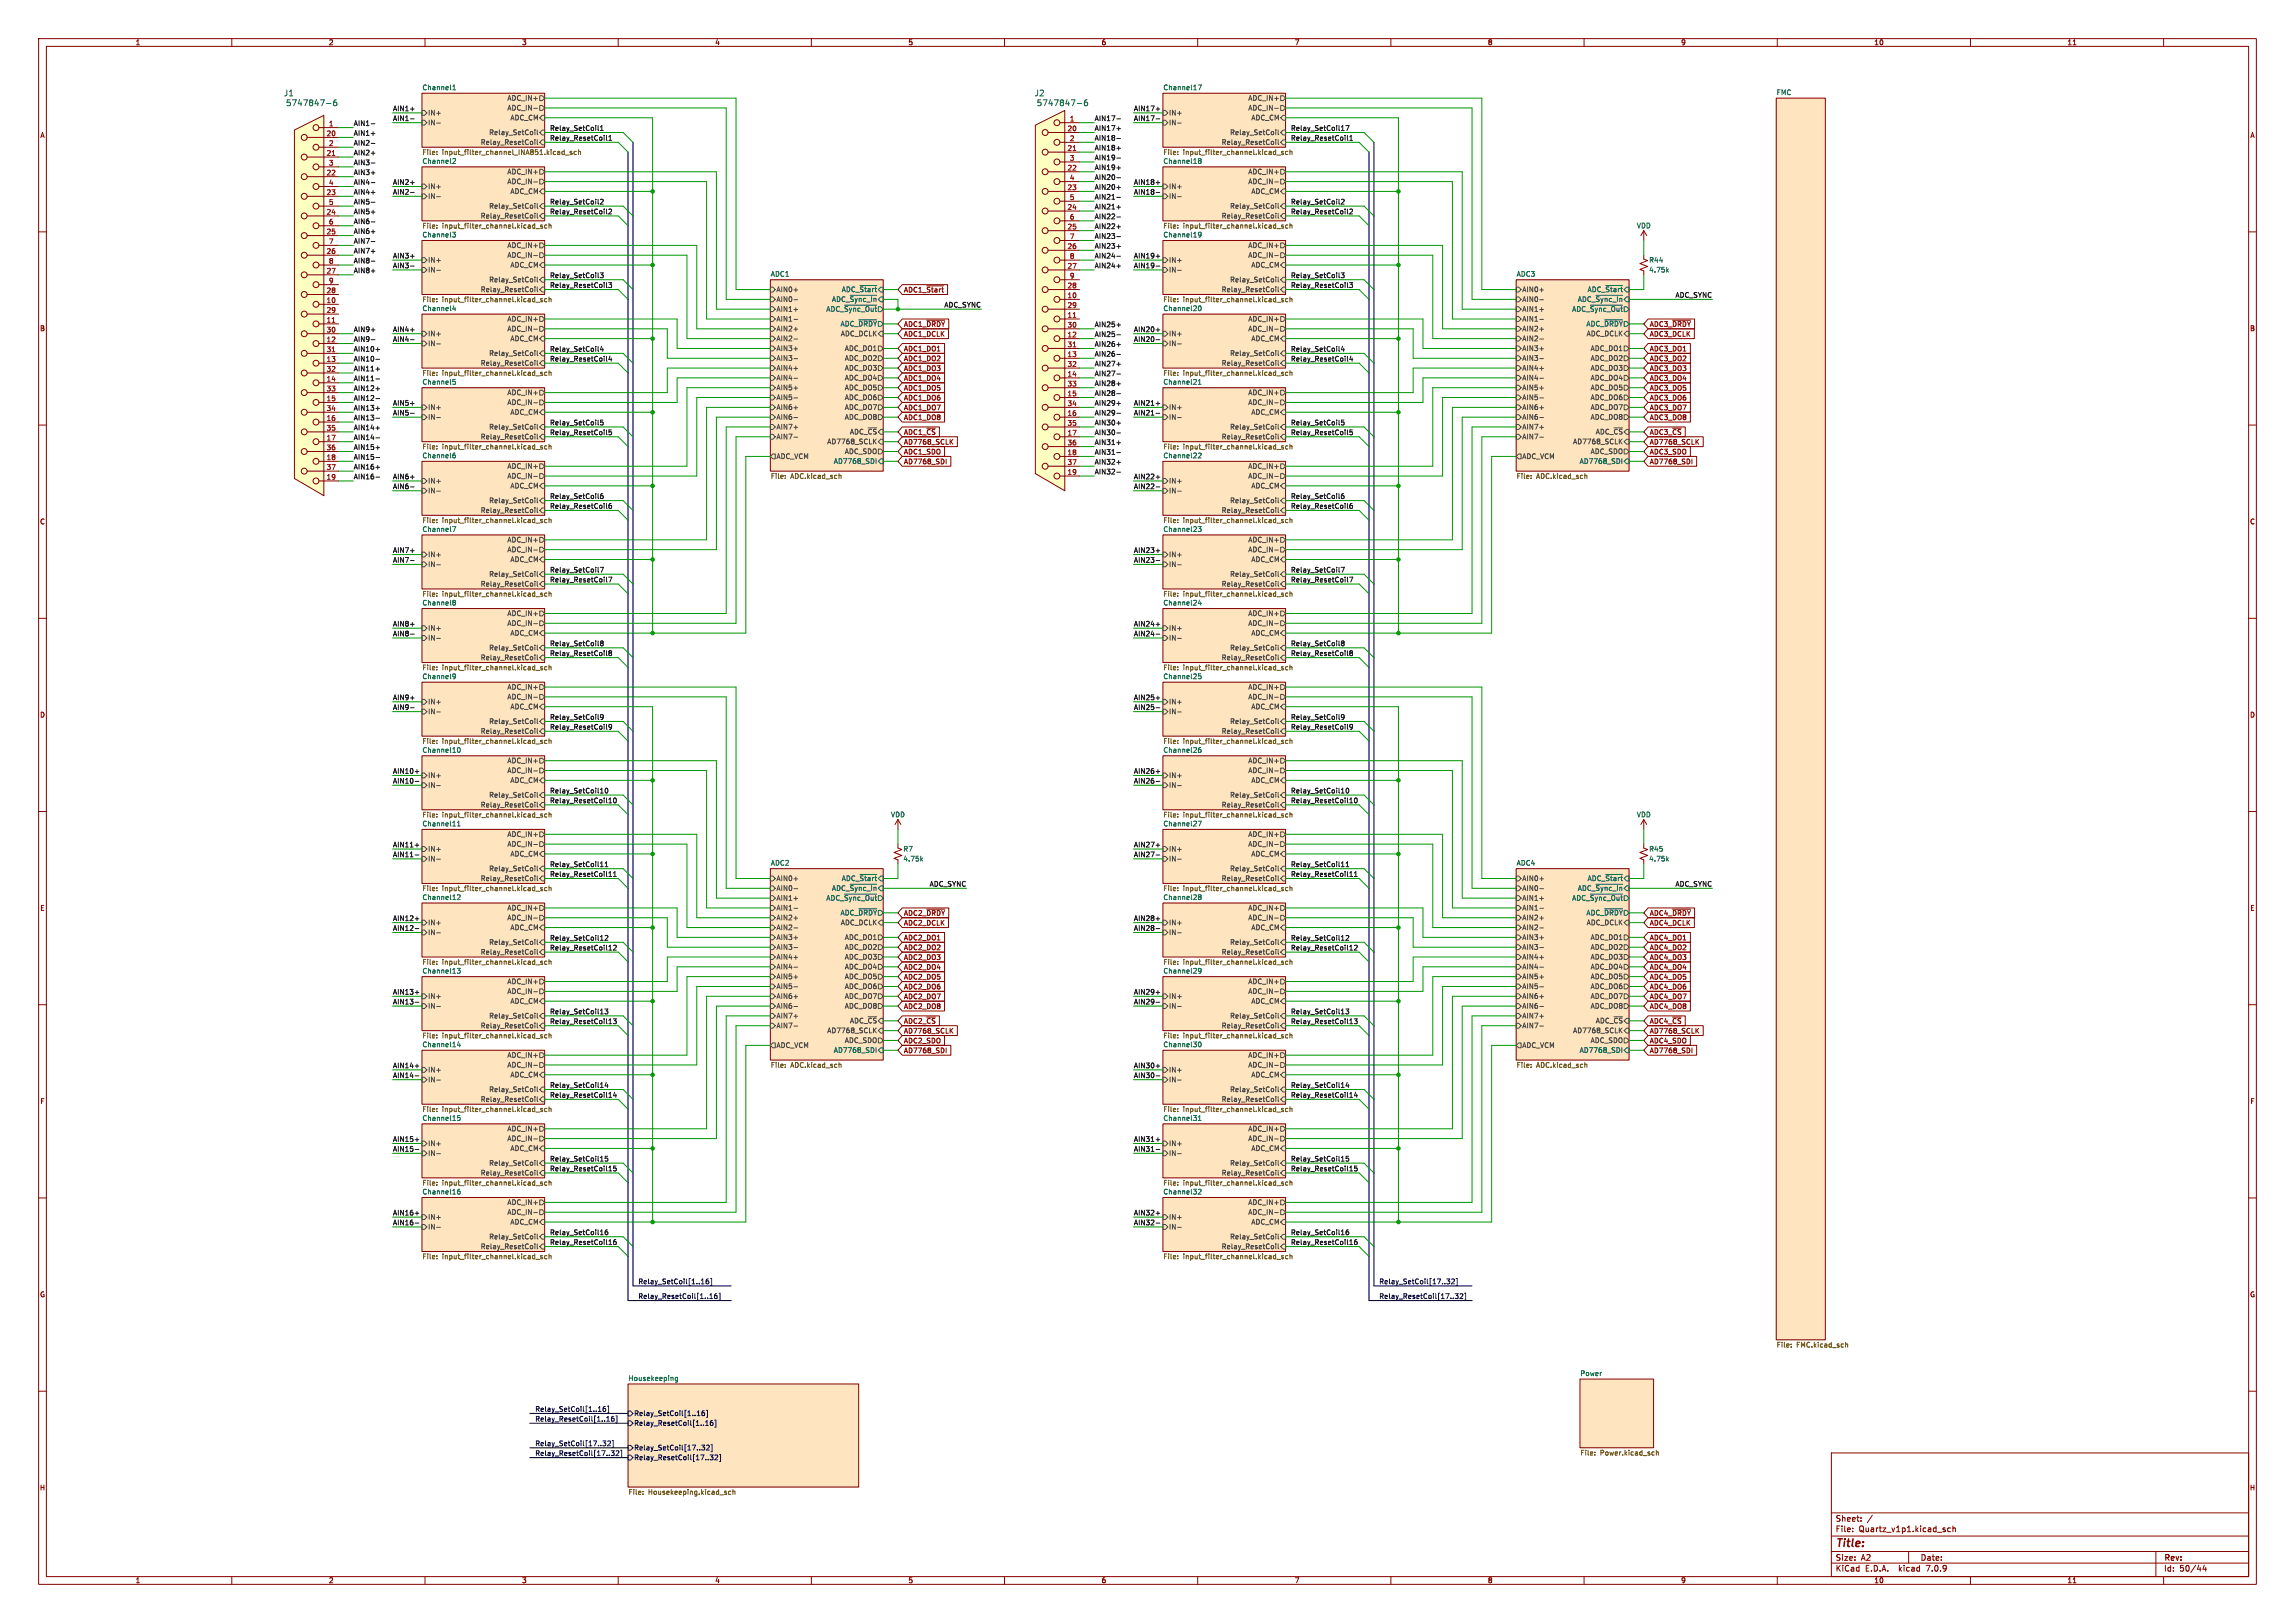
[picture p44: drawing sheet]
<svg xmlns="http://www.w3.org/2000/svg" width="594mm" height="420mm" viewBox="0 0 594 420" stroke-linecap="round" stroke-linejoin="round" font-family="sans-serif">
<defs><g id="words">
<text font-size="2.8" fill="#840000" x="475" y="400.9">Title:</text>
<g font-size="2.1" fill="#006464">
<text x="73.4" y="25.1">J1</text>
<text x="73.9" y="27.7">5747847-6</text>
<text x="267.7" y="25.1">J2</text>
<text x="268.2" y="27.7">5747847-6</text>
</g>
<g font-size="2.1" fill="#840000">
<text x="475" y="394">Sheet:</text>
<text x="475" y="396.7">File:</text>
<text x="481.1" y="396.7">Quartz_v1p1.kicad_sch</text>
<text x="475" y="406.9">KiCad</text>
<text x="475" y="404.1">Size:</text>
<text x="481.7" y="404.1">A2</text>
<text x="482.7" y="406.9">E.D.A.</text>
<text x="491.6" y="406.9">kicad</text>
<text x="497" y="404.1">Date:</text>
<text x="498.8" y="406.9">7.0.9</text>
<text x="560" y="404.3">Rev:</text>
<text x="560" y="406.9">Id:</text>
<text x="564.1" y="406.9">50/44</text>
</g>
<g font-size="1.8" fill="#840000">
<text x="35" y="11.9">1</text>
<text x="85" y="11.9">2</text>
<text x="135" y="11.9">3</text>
<text x="185" y="11.9">4</text>
<text x="235" y="11.9">5</text>
<text x="285" y="11.9">6</text>
<text x="335" y="11.9">7</text>
<text x="385" y="11.9">8</text>
<text x="435" y="11.9">9</text>
<text x="485" y="11.9">10</text>
<text x="535" y="11.9">11</text>
<text x="10.3" y="35.9">A</text>
<text x="582.3" y="35.9">A</text>
<text x="233.8" y="75.9">ADC1_~{Start}</text>
<text x="10.3" y="85.9">B</text>
<text x="233.8" y="84.8">ADC1_~{DRDY}</text>
<text x="233.8" y="87.3">ADC1_DCLK</text>
<text x="426.9" y="84.8">ADC3_~{DRDY}</text>
<text x="426.9" y="87.3">ADC3_DCLK</text>
<text x="582.3" y="85.9">B</text>
<text x="233.8" y="93.7">ADC1_DO2</text>
<text x="233.8" y="91.1">ADC1_DO1</text>
<text x="426.9" y="91.1">ADC3_DO1</text>
<text x="426.9" y="93.7">ADC3_DO2</text>
<text x="233.8" y="98.7">ADC1_DO4</text>
<text x="233.8" y="96.2">ADC1_DO3</text>
<text x="233.8" y="101.3">ADC1_DO5</text>
<text x="426.9" y="96.2">ADC3_DO3</text>
<text x="426.9" y="98.7">ADC3_DO4</text>
<text x="426.9" y="101.3">ADC3_DO5</text>
<text x="233.8" y="106.4">ADC1_DO7</text>
<text x="233.8" y="103.8">ADC1_DO6</text>
<text x="426.9" y="106.4">ADC3_DO7</text>
<text x="426.9" y="103.8">ADC3_DO6</text>
<text x="233.8" y="108.9">ADC1_DO8</text>
<text x="233.8" y="112.7">ADC1_~{CS}</text>
<text x="426.9" y="108.9">ADC3_DO8</text>
<text x="426.9" y="112.7">ADC3_~{CS}</text>
<text x="233.8" y="117.8">ADC1_SDO</text>
<text x="233.8" y="115.3">AD7768_SCLK</text>
<text x="426.9" y="115.3">AD7768_SCLK</text>
<text x="426.9" y="117.8">ADC3_SDO</text>
<text x="233.8" y="120.3">AD7768_SDI</text>
<text x="426.9" y="120.3">AD7768_SDI</text>
<text x="10.3" y="135.9">C</text>
<text x="582.3" y="135.9">C</text>
<text x="10.3" y="185.9">D</text>
<text x="582.3" y="185.9">D</text>
<text x="10.3" y="235.9">E</text>
<text x="233.8" y="237.2">ADC2_~{DRDY}</text>
<text x="233.8" y="239.7">ADC2_DCLK</text>
<text x="426.9" y="239.7">ADC4_DCLK</text>
<text x="426.9" y="237.2">ADC4_~{DRDY}</text>
<text x="582.3" y="235.9">E</text>
<text x="233.8" y="243.5">ADC2_DO1</text>
<text x="426.9" y="243.5">ADC4_DO1</text>
<text x="233.8" y="251.1">ADC2_DO4</text>
<text x="233.8" y="248.6">ADC2_DO3</text>
<text x="233.8" y="246.1">ADC2_DO2</text>
<text x="426.9" y="248.6">ADC4_DO3</text>
<text x="426.9" y="251.1">ADC4_DO4</text>
<text x="426.9" y="246.1">ADC4_DO2</text>
<text x="233.8" y="256.2">ADC2_DO6</text>
<text x="233.8" y="253.7">ADC2_DO5</text>
<text x="426.9" y="253.7">ADC4_DO5</text>
<text x="426.9" y="256.2">ADC4_DO6</text>
<text x="233.8" y="261.3">ADC2_DO8</text>
<text x="233.8" y="258.8">ADC2_DO7</text>
<text x="426.9" y="261.3">ADC4_DO8</text>
<text x="426.9" y="258.8">ADC4_DO7</text>
<text x="233.8" y="265.1">ADC2_~{CS}</text>
<text x="233.8" y="267.7">AD7768_SCLK</text>
<text x="426.9" y="265.1">ADC4_~{CS}</text>
<text x="426.9" y="267.7">AD7768_SCLK</text>
<text x="233.8" y="270.2">ADC2_SDO</text>
<text x="233.8" y="272.7">AD7768_SDI</text>
<text x="426.9" y="270.2">ADC4_SDO</text>
<text x="426.9" y="272.7">AD7768_SDI</text>
<text x="10.3" y="285.9">F</text>
<text x="582.3" y="285.9">F</text>
<text x="10.3" y="335.9">G</text>
<text x="582.3" y="335.9">G</text>
<text x="10.2" y="385.9">H</text>
<text x="582.2" y="385.9">H</text>
<text x="35" y="409.9">1</text>
<text x="85" y="409.9">2</text>
<text x="135" y="409.9">3</text>
<text x="185" y="409.9">4</text>
<text x="235" y="409.9">5</text>
<text x="285" y="409.9">6</text>
<text x="335" y="409.9">7</text>
<text x="385" y="409.9">8</text>
<text x="435" y="409.9">9</text>
<text x="485" y="409.9">10</text>
<text x="535" y="409.9">11</text>
</g>
<g font-size="1.8" fill="#006464">
<text x="109.2" y="23.4">Channel1</text>
<text x="301" y="23.4">Channel17</text>
<text x="459.7" y="24.7">FMC</text>
<text x="301" y="40.4">File:</text>
<text x="306.2" y="40.4">input_filter_channel.kicad_sch</text>
<text x="109.2" y="42.5">Channel2</text>
<text x="301" y="42.5">Channel18</text>
<text x="423.5" y="59.3">VDD</text>
<text x="109.2" y="61.5">Channel3</text>
<text x="301" y="61.5">Channel19</text>
<text x="199.4" y="71.7">ADC1</text>
<text x="392.4" y="71.7">ADC3</text>
<text x="426.7" y="68.2">R44</text>
<text x="426.7" y="70.7">4.75k</text>
<text x="217.7" y="75.8">ADC_~{Start}</text>
<text x="410.8" y="75.8">ADC_~{Start}</text>
<text x="109.2" y="78.5">File:</text>
<text x="109.2" y="80.6">Channel4</text>
<text x="213.8" y="80.9">ADC_~{Sync_Out}</text>
<text x="215.2" y="78.3">ADC_~{Sync_In}</text>
<text x="301" y="78.5">File:</text>
<text x="301" y="80.6">Channel20</text>
<text x="306.2" y="78.5">input_filter_channel.kicad_sch</text>
<text x="406.8" y="80.9">ADC_~{Sync_Out}</text>
<text x="408.2" y="78.3">ADC_~{Sync_In}</text>
<text x="217.4" y="84.7">ADC_~{DRDY}</text>
<text x="410.5" y="84.7">ADC_~{DRDY}</text>
<text x="109.2" y="97.6">File:</text>
<text x="109.2" y="99.6">Channel5</text>
<text x="114.4" y="97.6">input_filter_channel.kicad_sch</text>
<text x="301" y="99.6">Channel21</text>
<text x="109.2" y="116.6">File:</text>
<text x="109.2" y="118.7">Channel6</text>
<text x="114.4" y="116.6">input_filter_channel.kicad_sch</text>
<text x="301" y="118.7">Channel22</text>
<text x="215.7" y="120.2">AD7768_SDI</text>
<text x="408.7" y="120.2">AD7768_SDI</text>
<text x="109.2" y="137.7">Channel7</text>
<text x="301" y="135.7">File:</text>
<text x="301" y="137.7">Channel23</text>
<text x="306.2" y="135.7">input_filter_channel.kicad_sch</text>
<text x="109.2" y="156.8">Channel8</text>
<text x="301" y="156.8">Channel24</text>
<text x="301" y="173.8">File:</text>
<text x="306.2" y="173.8">input_filter_channel.kicad_sch</text>
<text x="109.2" y="175.8">Channel9</text>
<text x="301" y="175.8">Channel25</text>
<text x="109.2" y="194.9">Channel10</text>
<text x="301" y="194.9">Channel26</text>
<text x="109.2" y="211.9">File:</text>
<text x="109.2" y="213.9">Channel11</text>
<text x="114.4" y="211.9">input_filter_channel.kicad_sch</text>
<text x="230.5" y="211.7">VDD</text>
<text x="301" y="211.9">File:</text>
<text x="301" y="213.9">Channel27</text>
<text x="306.2" y="211.9">input_filter_channel.kicad_sch</text>
<text x="423.5" y="211.7">VDD</text>
<text x="233.7" y="220.6">R7</text>
<text x="426.7" y="220.6">R45</text>
<text x="199.4" y="224.1">ADC2</text>
<text x="233.7" y="223.1">4.75k</text>
<text x="392.4" y="224.1">ADC4</text>
<text x="426.7" y="223.1">4.75k</text>
<text x="109.2" y="230.9">File:</text>
<text x="109.2" y="233">Channel12</text>
<text x="114.4" y="230.9">input_filter_channel.kicad_sch</text>
<text x="213.8" y="233.3">ADC_~{Sync_Out}</text>
<text x="215.2" y="230.7">ADC_~{Sync_In}</text>
<text x="217.7" y="228.2">ADC_~{Start}</text>
<text x="301" y="233">Channel28</text>
<text x="406.8" y="233.3">ADC_~{Sync_Out}</text>
<text x="408.2" y="230.7">ADC_~{Sync_In}</text>
<text x="410.8" y="228.2">ADC_~{Start}</text>
<text x="217.4" y="237.1">ADC_~{DRDY}</text>
<text x="410.5" y="237.1">ADC_~{DRDY}</text>
<text x="109.2" y="250">File:</text>
<text x="114.4" y="250">input_filter_channel.kicad_sch</text>
<text x="301" y="250">File:</text>
<text x="306.2" y="250">input_filter_channel.kicad_sch</text>
<text x="109.2" y="252">Channel13</text>
<text x="301" y="252">Channel29</text>
<text x="109.2" y="271.1">Channel14</text>
<text x="215.7" y="272.6">AD7768_SDI</text>
<text x="301" y="271.1">Channel30</text>
<text x="408.7" y="272.6">AD7768_SDI</text>
<text x="109.2" y="290.1">Channel15</text>
<text x="301" y="290.1">Channel31</text>
<text x="109.2" y="307.1">File:</text>
<text x="109.2" y="309.2">Channel16</text>
<text x="114.4" y="307.1">input_filter_channel.kicad_sch</text>
<text x="301" y="307.1">File:</text>
<text x="301" y="309.2">Channel32</text>
<text x="306.2" y="307.1">input_filter_channel.kicad_sch</text>
<text x="162.6" y="357.4">Housekeeping</text>
<text x="408.9" y="356.2">Power</text>
</g>
<g font-size="1.8" fill="#0f0f0f">
<text x="101.6" y="28.9">AIN1+</text>
<text x="293.4" y="28.9">AIN17+</text>
<text x="91.4" y="32.7">AIN1-</text>
<text x="91.4" y="35.2">AIN1+</text>
<text x="101.6" y="31.4">AIN1-</text>
<text x="142.2" y="33.9">Relay_SetCoil1</text>
<text x="283.2" y="31.4">AIN17-</text>
<text x="283.2" y="33.9">AIN17+</text>
<text x="293.4" y="31.4">AIN17-</text>
<text x="334" y="33.9">Relay_SetCoil17</text>
<text x="91.4" y="37.7">AIN2-</text>
<text x="91.4" y="40.3">AIN2+</text>
<text x="142.2" y="36.5">Relay_ResetCoil1</text>
<text x="283.2" y="39">AIN18+</text>
<text x="283.2" y="41.6">AIN19-</text>
<text x="283.2" y="36.5">AIN18-</text>
<text x="334" y="36.5">Relay_ResetCoil1</text>
<text x="91.4" y="47.9">AIN4-</text>
<text x="91.4" y="45.4">AIN3+</text>
<text x="91.4" y="42.8">AIN3-</text>
<text x="101.6" y="47.9">AIN2+</text>
<text x="283.2" y="46.6">AIN20-</text>
<text x="283.2" y="44.1">AIN19+</text>
<text x="293.4" y="47.9">AIN18+</text>
<text x="91.4" y="50.4">AIN4+</text>
<text x="91.4" y="53">AIN5-</text>
<text x="101.6" y="50.4">AIN2-</text>
<text x="142.2" y="53">Relay_SetCoil2</text>
<text x="283.2" y="49.2">AIN20+</text>
<text x="283.2" y="51.7">AIN21-</text>
<text x="293.4" y="50.4">AIN18-</text>
<text x="334" y="53">Relay_SetCoil2</text>
<text x="91.4" y="58.1">AIN6-</text>
<text x="91.4" y="55.5">AIN5+</text>
<text x="142.2" y="55.5">Relay_ResetCoil2</text>
<text x="283.2" y="59.3">AIN22+</text>
<text x="283.2" y="56.8">AIN22-</text>
<text x="283.2" y="54.3">AIN21+</text>
<text x="334" y="55.5">Relay_ResetCoil2</text>
<text x="91.4" y="60.6">AIN6+</text>
<text x="91.4" y="65.7">AIN7+</text>
<text x="91.4" y="63.1">AIN7-</text>
<text x="283.2" y="61.9">AIN23-</text>
<text x="283.2" y="64.4">AIN23+</text>
<text x="91.4" y="68.2">AIN8-</text>
<text x="91.4" y="70.8">AIN8+</text>
<text x="101.6" y="67">AIN3+</text>
<text x="101.6" y="69.5">AIN3-</text>
<text x="283.2" y="69.5">AIN24+</text>
<text x="283.2" y="67">AIN24-</text>
<text x="293.4" y="67">AIN19+</text>
<text x="293.4" y="69.5">AIN19-</text>
<text x="142.2" y="74.6">Relay_ResetCoil3</text>
<text x="142.2" y="72">Relay_SetCoil3</text>
<text x="334" y="74.6">Relay_ResetCoil3</text>
<text x="334" y="72">Relay_SetCoil3</text>
<text x="433.5" y="77.1">ADC_SYNC</text>
<text x="244.3" y="79.7">ADC_SYNC</text>
<text x="91.4" y="88.5">AIN9-</text>
<text x="91.4" y="86">AIN9+</text>
<text x="101.6" y="88.5">AIN4-</text>
<text x="101.6" y="86">AIN4+</text>
<text x="283.2" y="89.8">AIN26+</text>
<text x="283.2" y="87.3">AIN25-</text>
<text x="283.2" y="84.7">AIN25+</text>
<text x="293.4" y="86">AIN20+</text>
<text x="293.4" y="88.5">AIN20-</text>
<text x="91.4" y="91.1">AIN10+</text>
<text x="91.4" y="93.6">AIN10-</text>
<text x="142.2" y="93.6">Relay_ResetCoil4</text>
<text x="142.2" y="91.1">Relay_SetCoil4</text>
<text x="283.2" y="92.4">AIN26-</text>
<text x="283.2" y="94.9">AIN27+</text>
<text x="334" y="91.1">Relay_SetCoil4</text>
<text x="334" y="93.6">Relay_ResetCoil4</text>
<text x="91.4" y="101.2">AIN12+</text>
<text x="91.4" y="96.2">AIN11+</text>
<text x="91.4" y="98.7">AIN11-</text>
<text x="283.2" y="97.4">AIN27-</text>
<text x="283.2" y="100">AIN28+</text>
<text x="91.4" y="103.8">AIN12-</text>
<text x="91.4" y="106.3">AIN13+</text>
<text x="101.6" y="107.6">AIN5-</text>
<text x="101.6" y="105.1">AIN5+</text>
<text x="283.2" y="105.1">AIN29+</text>
<text x="283.2" y="107.6">AIN29-</text>
<text x="283.2" y="102.5">AIN28-</text>
<text x="293.4" y="107.6">AIN21-</text>
<text x="293.4" y="105.1">AIN21+</text>
<text x="91.4" y="113.9">AIN14-</text>
<text x="91.4" y="111.4">AIN14+</text>
<text x="91.4" y="108.9">AIN13-</text>
<text x="142.2" y="112.7">Relay_ResetCoil5</text>
<text x="142.2" y="110.1">Relay_SetCoil5</text>
<text x="283.2" y="110.1">AIN30+</text>
<text x="283.2" y="112.7">AIN30-</text>
<text x="334" y="110.1">Relay_SetCoil5</text>
<text x="334" y="112.7">Relay_ResetCoil5</text>
<text x="91.4" y="116.5">AIN15+</text>
<text x="91.4" y="119">AIN15-</text>
<text x="283.2" y="117.8">AIN31-</text>
<text x="283.2" y="115.2">AIN31+</text>
<text x="91.4" y="124.1">AIN16-</text>
<text x="91.4" y="121.6">AIN16+</text>
<text x="101.6" y="124.1">AIN6+</text>
<text x="283.2" y="122.8">AIN32-</text>
<text x="283.2" y="120.3">AIN32+</text>
<text x="293.4" y="124.1">AIN22+</text>
<text x="101.6" y="126.6">AIN6-</text>
<text x="142.2" y="129.2">Relay_SetCoil6</text>
<text x="142.2" y="131.7">Relay_ResetCoil6</text>
<text x="293.4" y="126.6">AIN22-</text>
<text x="334" y="131.7">Relay_ResetCoil6</text>
<text x="334" y="129.2">Relay_SetCoil6</text>
<text x="101.6" y="143.2">AIN7+</text>
<text x="293.4" y="143.2">AIN23+</text>
<text x="101.6" y="145.7">AIN7-</text>
<text x="142.2" y="148.2">Relay_SetCoil7</text>
<text x="293.4" y="145.7">AIN23-</text>
<text x="334" y="148.2">Relay_SetCoil7</text>
<text x="142.2" y="150.8">Relay_ResetCoil7</text>
<text x="334" y="150.8">Relay_ResetCoil7</text>
<text x="101.6" y="162.2">AIN8+</text>
<text x="101.6" y="164.7">AIN8-</text>
<text x="142.2" y="167.3">Relay_SetCoil8</text>
<text x="293.4" y="162.2">AIN24+</text>
<text x="293.4" y="164.7">AIN24-</text>
<text x="334" y="167.3">Relay_SetCoil8</text>
<text x="142.2" y="169.8">Relay_ResetCoil8</text>
<text x="334" y="169.8">Relay_ResetCoil8</text>
<text x="101.6" y="181.3">AIN9+</text>
<text x="101.6" y="183.8">AIN9-</text>
<text x="293.4" y="181.3">AIN25+</text>
<text x="293.4" y="183.8">AIN25-</text>
<text x="142.2" y="188.9">Relay_ResetCoil9</text>
<text x="142.2" y="186.3">Relay_SetCoil9</text>
<text x="334" y="186.3">Relay_SetCoil9</text>
<text x="334" y="188.9">Relay_ResetCoil9</text>
<text x="101.6" y="200.3">AIN10+</text>
<text x="101.6" y="202.9">AIN10-</text>
<text x="293.4" y="202.9">AIN26-</text>
<text x="293.4" y="200.3">AIN26+</text>
<text x="142.2" y="207.9">Relay_ResetCoil10</text>
<text x="142.2" y="205.4">Relay_SetCoil10</text>
<text x="334" y="207.9">Relay_ResetCoil10</text>
<text x="334" y="205.4">Relay_SetCoil10</text>
<text x="101.6" y="221.9">AIN11-</text>
<text x="101.6" y="219.4">AIN11+</text>
<text x="293.4" y="219.4">AIN27+</text>
<text x="293.4" y="221.9">AIN27-</text>
<text x="142.2" y="227">Relay_ResetCoil11</text>
<text x="142.2" y="224.4">Relay_SetCoil11</text>
<text x="334" y="227">Relay_ResetCoil11</text>
<text x="334" y="224.4">Relay_SetCoil11</text>
<text x="240.5" y="229.5">ADC_SYNC</text>
<text x="433.5" y="229.5">ADC_SYNC</text>
<text x="101.6" y="238.4">AIN12+</text>
<text x="293.4" y="238.4">AIN28+</text>
<text x="101.6" y="241">AIN12-</text>
<text x="142.2" y="243.5">Relay_SetCoil12</text>
<text x="293.4" y="241">AIN28-</text>
<text x="334" y="243.5">Relay_SetCoil12</text>
<text x="142.2" y="246">Relay_ResetCoil12</text>
<text x="334" y="246">Relay_ResetCoil12</text>
<text x="101.6" y="257.5">AIN13+</text>
<text x="293.4" y="257.5">AIN29+</text>
<text x="101.6" y="260">AIN13-</text>
<text x="142.2" y="262.5">Relay_SetCoil13</text>
<text x="293.4" y="260">AIN29-</text>
<text x="334" y="262.5">Relay_SetCoil13</text>
<text x="142.2" y="265.1">Relay_ResetCoil13</text>
<text x="334" y="265.1">Relay_ResetCoil13</text>
<text x="101.6" y="279.1">AIN14-</text>
<text x="101.6" y="276.5">AIN14+</text>
<text x="142.2" y="281.6">Relay_SetCoil14</text>
<text x="293.4" y="279.1">AIN30-</text>
<text x="293.4" y="276.5">AIN30+</text>
<text x="334" y="281.6">Relay_SetCoil14</text>
<text x="142.2" y="284.1">Relay_ResetCoil14</text>
<text x="334" y="284.1">Relay_ResetCoil14</text>
<text x="101.6" y="295.6">AIN15+</text>
<text x="101.6" y="298.1">AIN15-</text>
<text x="293.4" y="298.1">AIN31-</text>
<text x="293.4" y="295.6">AIN31+</text>
<text x="142.2" y="303.2">Relay_ResetCoil15</text>
<text x="142.2" y="300.6">Relay_SetCoil15</text>
<text x="334" y="300.6">Relay_SetCoil15</text>
<text x="334" y="303.2">Relay_ResetCoil15</text>
<text x="101.6" y="317.2">AIN16-</text>
<text x="101.6" y="314.6">AIN16+</text>
<text x="293.4" y="317.2">AIN32-</text>
<text x="293.4" y="314.6">AIN32+</text>
<text x="142.2" y="319.7">Relay_SetCoil16</text>
<text x="142.2" y="322.2">Relay_ResetCoil16</text>
<text x="334" y="322.2">Relay_ResetCoil16</text>
<text x="334" y="319.7">Relay_SetCoil16</text>
</g>
<g font-size="1.8" fill="#484848">
<text x="131.2" y="28.8">ADC_IN-</text>
<text x="131.2" y="26.3">ADC_IN+</text>
<text x="323" y="28.8">ADC_IN-</text>
<text x="323" y="26.3">ADC_IN+</text>
<text x="110.7" y="32.6">IN-</text>
<text x="110.7" y="30.1">IN+</text>
<text x="126.5" y="35.2">Relay_SetCoil</text>
<text x="132" y="31.3">ADC_CM</text>
<text x="302.5" y="32.6">IN-</text>
<text x="302.5" y="30.1">IN+</text>
<text x="318.3" y="35.2">Relay_SetCoil</text>
<text x="323.8" y="31.3">ADC_CM</text>
<text x="124.3" y="37.7">Relay_ResetCoil</text>
<text x="316.1" y="37.7">Relay_ResetCoil</text>
<text x="131.2" y="47.9">ADC_IN-</text>
<text x="131.2" y="45.3">ADC_IN+</text>
<text x="323" y="47.9">ADC_IN-</text>
<text x="323" y="45.3">ADC_IN+</text>
<text x="110.7" y="51.7">IN-</text>
<text x="110.7" y="49.1">IN+</text>
<text x="132" y="50.4">ADC_CM</text>
<text x="302.5" y="51.7">IN-</text>
<text x="302.5" y="49.1">IN+</text>
<text x="323.8" y="50.4">ADC_CM</text>
<text x="124.3" y="56.7">Relay_ResetCoil</text>
<text x="126.5" y="54.2">Relay_SetCoil</text>
<text x="316.1" y="56.7">Relay_ResetCoil</text>
<text x="318.3" y="54.2">Relay_SetCoil</text>
<text x="131.2" y="64.4">ADC_IN+</text>
<text x="323" y="64.4">ADC_IN+</text>
<text x="110.7" y="70.7">IN-</text>
<text x="110.7" y="68.2">IN+</text>
<text x="131.2" y="66.9">ADC_IN-</text>
<text x="132" y="69.4">ADC_CM</text>
<text x="302.5" y="70.7">IN-</text>
<text x="302.5" y="68.2">IN+</text>
<text x="323" y="66.9">ADC_IN-</text>
<text x="323.8" y="69.4">ADC_CM</text>
<text x="124.3" y="75.8">Relay_ResetCoil</text>
<text x="126.5" y="73.3">Relay_SetCoil</text>
<text x="200.9" y="75.8">AIN0+</text>
<text x="316.1" y="75.8">Relay_ResetCoil</text>
<text x="318.3" y="73.3">Relay_SetCoil</text>
<text x="393.9" y="75.8">AIN0+</text>
<text x="131.2" y="83.4">ADC_IN+</text>
<text x="200.9" y="78.3">AIN0-</text>
<text x="200.9" y="80.9">AIN1+</text>
<text x="200.9" y="83.4">AIN1-</text>
<text x="323" y="83.4">ADC_IN+</text>
<text x="393.9" y="78.3">AIN0-</text>
<text x="393.9" y="80.9">AIN1+</text>
<text x="393.9" y="83.4">AIN1-</text>
<text x="110.7" y="89.8">IN-</text>
<text x="110.7" y="87.2">IN+</text>
<text x="131.2" y="86">ADC_IN-</text>
<text x="132" y="88.5">ADC_CM</text>
<text x="200.9" y="86">AIN2+</text>
<text x="200.9" y="88.5">AIN2-</text>
<text x="217.5" y="87.2">ADC_DCLK</text>
<text x="302.5" y="89.8">IN-</text>
<text x="302.5" y="87.2">IN+</text>
<text x="323" y="86">ADC_IN-</text>
<text x="323.8" y="88.5">ADC_CM</text>
<text x="393.9" y="86">AIN2+</text>
<text x="393.9" y="88.5">AIN2-</text>
<text x="410.5" y="87.2">ADC_DCLK</text>
<text x="124.3" y="94.8">Relay_ResetCoil</text>
<text x="126.5" y="92.3">Relay_SetCoil</text>
<text x="200.9" y="91">AIN3+</text>
<text x="200.9" y="93.6">AIN3-</text>
<text x="218.5" y="93.6">ADC_DO2</text>
<text x="218.5" y="91">ADC_DO1</text>
<text x="316.1" y="94.8">Relay_ResetCoil</text>
<text x="318.3" y="92.3">Relay_SetCoil</text>
<text x="393.9" y="91">AIN3+</text>
<text x="393.9" y="93.6">AIN3-</text>
<text x="411.6" y="93.6">ADC_DO2</text>
<text x="411.6" y="91">ADC_DO1</text>
<text x="200.9" y="96.1">AIN4+</text>
<text x="200.9" y="98.7">AIN4-</text>
<text x="200.9" y="101.2">AIN5+</text>
<text x="218.5" y="96.1">ADC_DO3</text>
<text x="218.5" y="101.2">ADC_DO5</text>
<text x="218.5" y="98.7">ADC_DO4</text>
<text x="393.9" y="96.1">AIN4+</text>
<text x="393.9" y="98.7">AIN4-</text>
<text x="393.9" y="101.2">AIN5+</text>
<text x="411.6" y="96.1">ADC_DO3</text>
<text x="411.6" y="101.2">ADC_DO5</text>
<text x="411.6" y="98.7">ADC_DO4</text>
<text x="110.7" y="106.3">IN+</text>
<text x="131.2" y="105">ADC_IN-</text>
<text x="131.2" y="102.5">ADC_IN+</text>
<text x="132" y="107.5">ADC_CM</text>
<text x="200.9" y="106.3">AIN6+</text>
<text x="200.9" y="103.7">AIN5-</text>
<text x="218.5" y="103.7">ADC_DO6</text>
<text x="218.5" y="106.3">ADC_DO7</text>
<text x="302.5" y="106.3">IN+</text>
<text x="323" y="105">ADC_IN-</text>
<text x="323" y="102.5">ADC_IN+</text>
<text x="323.8" y="107.5">ADC_CM</text>
<text x="393.9" y="106.3">AIN6+</text>
<text x="393.9" y="103.7">AIN5-</text>
<text x="411.6" y="103.7">ADC_DO6</text>
<text x="411.6" y="106.3">ADC_DO7</text>
<text x="110.7" y="108.8">IN-</text>
<text x="124.3" y="113.9">Relay_ResetCoil</text>
<text x="126.5" y="111.4">Relay_SetCoil</text>
<text x="200.9" y="111.4">AIN7+</text>
<text x="200.9" y="108.8">AIN6-</text>
<text x="200.9" y="113.9">AIN7-</text>
<text x="218.5" y="108.8">ADC_DO8</text>
<text x="219.9" y="112.6">ADC_~{CS}</text>
<text x="302.5" y="108.8">IN-</text>
<text x="316.1" y="113.9">Relay_ResetCoil</text>
<text x="318.3" y="111.4">Relay_SetCoil</text>
<text x="393.9" y="111.4">AIN7+</text>
<text x="393.9" y="108.8">AIN6-</text>
<text x="393.9" y="113.9">AIN7-</text>
<text x="411.6" y="108.8">ADC_DO8</text>
<text x="412.9" y="112.6">ADC_~{CS}</text>
<text x="200.9" y="119">ADC_VCM</text>
<text x="214" y="115.2">AD7768_SCLK</text>
<text x="218.5" y="117.7">ADC_SDO</text>
<text x="393.9" y="119">ADC_VCM</text>
<text x="407" y="115.2">AD7768_SCLK</text>
<text x="411.6" y="117.7">ADC_SDO</text>
<text x="110.7" y="125.3">IN+</text>
<text x="131.2" y="124.1">ADC_IN-</text>
<text x="131.2" y="121.5">ADC_IN+</text>
<text x="302.5" y="125.3">IN+</text>
<text x="323" y="124.1">ADC_IN-</text>
<text x="323" y="121.5">ADC_IN+</text>
<text x="110.7" y="127.9">IN-</text>
<text x="126.5" y="130.4">Relay_SetCoil</text>
<text x="132" y="126.6">ADC_CM</text>
<text x="302.5" y="127.9">IN-</text>
<text x="318.3" y="130.4">Relay_SetCoil</text>
<text x="323.8" y="126.6">ADC_CM</text>
<text x="124.3" y="132.9">Relay_ResetCoil</text>
<text x="316.1" y="132.9">Relay_ResetCoil</text>
<text x="131.2" y="143.1">ADC_IN-</text>
<text x="131.2" y="140.6">ADC_IN+</text>
<text x="323" y="143.1">ADC_IN-</text>
<text x="323" y="140.6">ADC_IN+</text>
<text x="110.7" y="146.9">IN-</text>
<text x="110.7" y="144.4">IN+</text>
<text x="126.5" y="149.5">Relay_SetCoil</text>
<text x="132" y="145.6">ADC_CM</text>
<text x="302.5" y="146.9">IN-</text>
<text x="302.5" y="144.4">IN+</text>
<text x="318.3" y="149.5">Relay_SetCoil</text>
<text x="323.8" y="145.6">ADC_CM</text>
<text x="124.3" y="152">Relay_ResetCoil</text>
<text x="316.1" y="152">Relay_ResetCoil</text>
<text x="131.2" y="159.6">ADC_IN+</text>
<text x="323" y="159.6">ADC_IN+</text>
<text x="110.7" y="166">IN-</text>
<text x="110.7" y="163.4">IN+</text>
<text x="131.2" y="162.2">ADC_IN-</text>
<text x="132" y="164.7">ADC_CM</text>
<text x="302.5" y="166">IN-</text>
<text x="302.5" y="163.4">IN+</text>
<text x="323" y="162.2">ADC_IN-</text>
<text x="323.8" y="164.7">ADC_CM</text>
<text x="124.3" y="171">Relay_ResetCoil</text>
<text x="126.5" y="168.5">Relay_SetCoil</text>
<text x="316.1" y="171">Relay_ResetCoil</text>
<text x="318.3" y="168.5">Relay_SetCoil</text>
<text x="131.2" y="178.7">ADC_IN+</text>
<text x="323" y="178.7">ADC_IN+</text>
<text x="110.7" y="185">IN-</text>
<text x="110.7" y="182.5">IN+</text>
<text x="131.2" y="181.2">ADC_IN-</text>
<text x="132" y="183.7">ADC_CM</text>
<text x="302.5" y="185">IN-</text>
<text x="302.5" y="182.5">IN+</text>
<text x="323" y="181.2">ADC_IN-</text>
<text x="323.8" y="183.7">ADC_CM</text>
<text x="124.3" y="190.1">Relay_ResetCoil</text>
<text x="126.5" y="187.6">Relay_SetCoil</text>
<text x="316.1" y="190.1">Relay_ResetCoil</text>
<text x="318.3" y="187.6">Relay_SetCoil</text>
<text x="131.2" y="197.7">ADC_IN+</text>
<text x="323" y="197.7">ADC_IN+</text>
<text x="110.7" y="201.5">IN+</text>
<text x="131.2" y="200.3">ADC_IN-</text>
<text x="132" y="202.8">ADC_CM</text>
<text x="302.5" y="201.5">IN+</text>
<text x="323" y="200.3">ADC_IN-</text>
<text x="323.8" y="202.8">ADC_CM</text>
<text x="110.7" y="204.1">IN-</text>
<text x="124.3" y="209.1">Relay_ResetCoil</text>
<text x="126.5" y="206.6">Relay_SetCoil</text>
<text x="302.5" y="204.1">IN-</text>
<text x="316.1" y="209.1">Relay_ResetCoil</text>
<text x="318.3" y="206.6">Relay_SetCoil</text>
<text x="110.7" y="220.6">IN+</text>
<text x="131.2" y="219.3">ADC_IN-</text>
<text x="131.2" y="216.8">ADC_IN+</text>
<text x="132" y="221.8">ADC_CM</text>
<text x="302.5" y="220.6">IN+</text>
<text x="323" y="219.3">ADC_IN-</text>
<text x="323" y="216.8">ADC_IN+</text>
<text x="323.8" y="221.8">ADC_CM</text>
<text x="110.7" y="223.1">IN-</text>
<text x="126.5" y="225.7">Relay_SetCoil</text>
<text x="302.5" y="223.1">IN-</text>
<text x="318.3" y="225.7">Relay_SetCoil</text>
<text x="124.3" y="228.2">Relay_ResetCoil</text>
<text x="200.9" y="228.2">AIN0+</text>
<text x="200.9" y="230.7">AIN0-</text>
<text x="200.9" y="233.3">AIN1+</text>
<text x="316.1" y="228.2">Relay_ResetCoil</text>
<text x="393.9" y="228.2">AIN0+</text>
<text x="393.9" y="230.7">AIN0-</text>
<text x="393.9" y="233.3">AIN1+</text>
<text x="110.7" y="239.6">IN+</text>
<text x="131.2" y="238.4">ADC_IN-</text>
<text x="131.2" y="235.8">ADC_IN+</text>
<text x="200.9" y="238.4">AIN2+</text>
<text x="200.9" y="235.8">AIN1-</text>
<text x="217.5" y="239.6">ADC_DCLK</text>
<text x="302.5" y="239.6">IN+</text>
<text x="323" y="238.4">ADC_IN-</text>
<text x="323" y="235.8">ADC_IN+</text>
<text x="393.9" y="238.4">AIN2+</text>
<text x="393.9" y="235.8">AIN1-</text>
<text x="410.5" y="239.6">ADC_DCLK</text>
<text x="110.7" y="242.2">IN-</text>
<text x="126.5" y="244.7">Relay_SetCoil</text>
<text x="132" y="240.9">ADC_CM</text>
<text x="200.9" y="243.4">AIN3+</text>
<text x="200.9" y="240.9">AIN2-</text>
<text x="200.9" y="246">AIN3-</text>
<text x="218.5" y="246">ADC_DO2</text>
<text x="218.5" y="243.4">ADC_DO1</text>
<text x="302.5" y="242.2">IN-</text>
<text x="318.3" y="244.7">Relay_SetCoil</text>
<text x="323.8" y="240.9">ADC_CM</text>
<text x="393.9" y="243.4">AIN3+</text>
<text x="393.9" y="240.9">AIN2-</text>
<text x="393.9" y="246">AIN3-</text>
<text x="411.6" y="246">ADC_DO2</text>
<text x="411.6" y="243.4">ADC_DO1</text>
<text x="124.3" y="247.2">Relay_ResetCoil</text>
<text x="200.9" y="248.5">AIN4+</text>
<text x="200.9" y="251.1">AIN4-</text>
<text x="218.5" y="248.5">ADC_DO3</text>
<text x="218.5" y="251.1">ADC_DO4</text>
<text x="316.1" y="247.2">Relay_ResetCoil</text>
<text x="393.9" y="248.5">AIN4+</text>
<text x="393.9" y="251.1">AIN4-</text>
<text x="411.6" y="248.5">ADC_DO3</text>
<text x="411.6" y="251.1">ADC_DO4</text>
<text x="131.2" y="257.4">ADC_IN-</text>
<text x="131.2" y="254.9">ADC_IN+</text>
<text x="200.9" y="253.6">AIN5+</text>
<text x="200.9" y="256.1">AIN5-</text>
<text x="218.5" y="253.6">ADC_DO5</text>
<text x="218.5" y="256.1">ADC_DO6</text>
<text x="323" y="257.4">ADC_IN-</text>
<text x="323" y="254.9">ADC_IN+</text>
<text x="393.9" y="253.6">AIN5+</text>
<text x="393.9" y="256.1">AIN5-</text>
<text x="411.6" y="253.6">ADC_DO5</text>
<text x="411.6" y="256.1">ADC_DO6</text>
<text x="110.7" y="261.2">IN-</text>
<text x="110.7" y="258.7">IN+</text>
<text x="126.5" y="263.8">Relay_SetCoil</text>
<text x="132" y="259.9">ADC_CM</text>
<text x="200.9" y="258.7">AIN6+</text>
<text x="200.9" y="263.8">AIN7+</text>
<text x="200.9" y="261.2">AIN6-</text>
<text x="218.5" y="258.7">ADC_DO7</text>
<text x="218.5" y="261.2">ADC_DO8</text>
<text x="302.5" y="261.2">IN-</text>
<text x="302.5" y="258.7">IN+</text>
<text x="318.3" y="263.8">Relay_SetCoil</text>
<text x="323.8" y="259.9">ADC_CM</text>
<text x="393.9" y="258.7">AIN6+</text>
<text x="393.9" y="263.8">AIN7+</text>
<text x="393.9" y="261.2">AIN6-</text>
<text x="411.6" y="258.7">ADC_DO7</text>
<text x="411.6" y="261.2">ADC_DO8</text>
<text x="124.3" y="266.3">Relay_ResetCoil</text>
<text x="200.9" y="266.3">AIN7-</text>
<text x="214" y="267.6">AD7768_SCLK</text>
<text x="219.9" y="265">ADC_~{CS}</text>
<text x="316.1" y="266.3">Relay_ResetCoil</text>
<text x="393.9" y="266.3">AIN7-</text>
<text x="407" y="267.6">AD7768_SCLK</text>
<text x="412.9" y="265">ADC_~{CS}</text>
<text x="131.2" y="273.9">ADC_IN+</text>
<text x="200.9" y="271.4">ADC_VCM</text>
<text x="218.5" y="270.1">ADC_SDO</text>
<text x="323" y="273.9">ADC_IN+</text>
<text x="393.9" y="271.4">ADC_VCM</text>
<text x="411.6" y="270.1">ADC_SDO</text>
<text x="110.7" y="280.3">IN-</text>
<text x="110.7" y="277.7">IN+</text>
<text x="131.2" y="276.5">ADC_IN-</text>
<text x="132" y="279">ADC_CM</text>
<text x="302.5" y="280.3">IN-</text>
<text x="302.5" y="277.7">IN+</text>
<text x="323" y="276.5">ADC_IN-</text>
<text x="323.8" y="279">ADC_CM</text>
<text x="124.3" y="285.3">Relay_ResetCoil</text>
<text x="126.5" y="282.8">Relay_SetCoil</text>
<text x="316.1" y="285.3">Relay_ResetCoil</text>
<text x="318.3" y="282.8">Relay_SetCoil</text>
<text x="131.2" y="293">ADC_IN+</text>
<text x="323" y="293">ADC_IN+</text>
<text x="110.7" y="299.3">IN-</text>
<text x="110.7" y="296.8">IN+</text>
<text x="131.2" y="295.5">ADC_IN-</text>
<text x="132" y="298">ADC_CM</text>
<text x="302.5" y="299.3">IN-</text>
<text x="302.5" y="296.8">IN+</text>
<text x="323" y="295.5">ADC_IN-</text>
<text x="323.8" y="298">ADC_CM</text>
<text x="124.3" y="304.4">Relay_ResetCoil</text>
<text x="126.5" y="301.9">Relay_SetCoil</text>
<text x="316.1" y="304.4">Relay_ResetCoil</text>
<text x="318.3" y="301.9">Relay_SetCoil</text>
<text x="110.7" y="315.8">IN+</text>
<text x="131.2" y="314.6">ADC_IN-</text>
<text x="131.2" y="312">ADC_IN+</text>
<text x="132" y="317.1">ADC_CM</text>
<text x="302.5" y="315.8">IN+</text>
<text x="323" y="314.6">ADC_IN-</text>
<text x="323" y="312">ADC_IN+</text>
<text x="323.8" y="317.1">ADC_CM</text>
<text x="110.7" y="318.4">IN-</text>
<text x="124.3" y="323.4">Relay_ResetCoil</text>
<text x="126.5" y="320.9">Relay_SetCoil</text>
<text x="302.5" y="318.4">IN-</text>
<text x="316.1" y="323.4">Relay_ResetCoil</text>
<text x="318.3" y="320.9">Relay_SetCoil</text>
</g>
<g font-size="1.8" fill="#a90000">
<text x="84.4" y="35.3">20</text>
<text x="85" y="32.8">1</text>
<text x="276.2" y="34">20</text>
<text x="276.8" y="31.5">1</text>
<text x="84.4" y="40.4">21</text>
<text x="85" y="37.8">2</text>
<text x="276.2" y="39.1">21</text>
<text x="276.8" y="36.6">2</text>
<text x="276.8" y="41.7">3</text>
<text x="84.4" y="45.5">22</text>
<text x="85" y="42.9">3</text>
<text x="276.2" y="44.2">22</text>
<text x="276.8" y="46.7">4</text>
<text x="84.4" y="50.5">23</text>
<text x="85" y="48">4</text>
<text x="85" y="53.1">5</text>
<text x="276.2" y="49.3">23</text>
<text x="276.8" y="51.8">5</text>
<text x="84.4" y="55.6">24</text>
<text x="85" y="58.2">6</text>
<text x="276.2" y="54.4">24</text>
<text x="276.2" y="59.4">25</text>
<text x="276.8" y="56.9">6</text>
<text x="84.4" y="60.7">25</text>
<text x="84.4" y="65.8">26</text>
<text x="85" y="63.2">7</text>
<text x="276.2" y="64.5">26</text>
<text x="276.8" y="62">7</text>
<text x="84.4" y="70.9">27</text>
<text x="85" y="68.3">8</text>
<text x="276.2" y="69.6">27</text>
<text x="276.8" y="67.1">8</text>
<text x="84.4" y="75.9">28</text>
<text x="85" y="73.4">9</text>
<text x="276.2" y="77.2">10</text>
<text x="276.2" y="74.7">28</text>
<text x="276.8" y="72.1">9</text>
<text x="84.4" y="78.5">10</text>
<text x="84.4" y="83.6">11</text>
<text x="84.4" y="81">29</text>
<text x="276.2" y="82.3">11</text>
<text x="276.2" y="79.8">29</text>
<text x="84.4" y="88.6">12</text>
<text x="84.4" y="86.1">30</text>
<text x="276.2" y="87.4">12</text>
<text x="276.2" y="84.8">30</text>
<text x="276.2" y="89.9">31</text>
<text x="84.4" y="93.7">13</text>
<text x="84.4" y="91.2">31</text>
<text x="276.2" y="92.5">13</text>
<text x="276.2" y="95">32</text>
<text x="84.4" y="98.8">14</text>
<text x="84.4" y="96.3">32</text>
<text x="84.4" y="101.3">33</text>
<text x="276.2" y="97.5">14</text>
<text x="276.2" y="100.1">33</text>
<text x="84.4" y="103.9">15</text>
<text x="84.4" y="106.4">34</text>
<text x="276.2" y="102.6">15</text>
<text x="276.2" y="107.7">16</text>
<text x="276.2" y="105.2">34</text>
<text x="84.4" y="109">16</text>
<text x="84.4" y="111.5">35</text>
<text x="276.2" y="112.8">17</text>
<text x="276.2" y="110.2">35</text>
<text x="84.4" y="114">17</text>
<text x="84.4" y="119.1">18</text>
<text x="84.4" y="116.6">36</text>
<text x="276.2" y="117.9">18</text>
<text x="276.2" y="115.3">36</text>
<text x="84.4" y="124.2">19</text>
<text x="84.4" y="121.7">37</text>
<text x="276.2" y="122.9">19</text>
<text x="276.2" y="120.4">37</text>
</g>
<g font-size="1.8" fill="#725600">
<text x="109.2" y="40.4">File:</text>
<text x="114.4" y="40.4">input_filter_channel_INA851.kicad_sch</text>
<text x="109.2" y="59.5">File:</text>
<text x="114.4" y="59.5">input_filter_channel.kicad_sch</text>
<text x="301" y="59.5">File:</text>
<text x="306.2" y="59.5">input_filter_channel.kicad_sch</text>
<text x="114.4" y="78.5">input_filter_channel.kicad_sch</text>
<text x="301" y="97.6">File:</text>
<text x="306.2" y="97.6">input_filter_channel.kicad_sch</text>
<text x="301" y="116.6">File:</text>
<text x="306.2" y="116.6">input_filter_channel.kicad_sch</text>
<text x="199.4" y="124.2">File:</text>
<text x="204.6" y="124.2">ADC.kicad_sch</text>
<text x="392.4" y="124.2">File:</text>
<text x="397.7" y="124.2">ADC.kicad_sch</text>
<text x="109.2" y="135.7">File:</text>
<text x="114.4" y="135.7">input_filter_channel.kicad_sch</text>
<text x="109.2" y="154.7">File:</text>
<text x="114.4" y="154.7">input_filter_channel.kicad_sch</text>
<text x="301" y="154.7">File:</text>
<text x="306.2" y="154.7">input_filter_channel.kicad_sch</text>
<text x="109.2" y="173.8">File:</text>
<text x="114.4" y="173.8">input_filter_channel.kicad_sch</text>
<text x="109.2" y="192.8">File:</text>
<text x="114.4" y="192.8">input_filter_channel.kicad_sch</text>
<text x="301" y="192.8">File:</text>
<text x="306.2" y="192.8">input_filter_channel.kicad_sch</text>
<text x="301" y="230.9">File:</text>
<text x="306.2" y="230.9">input_filter_channel.kicad_sch</text>
<text x="109.2" y="269">File:</text>
<text x="114.4" y="269">input_filter_channel.kicad_sch</text>
<text x="301" y="269">File:</text>
<text x="306.2" y="269">input_filter_channel.kicad_sch</text>
<text x="199.4" y="276.6">File:</text>
<text x="204.6" y="276.6">ADC.kicad_sch</text>
<text x="392.4" y="276.6">File:</text>
<text x="397.7" y="276.6">ADC.kicad_sch</text>
<text x="109.2" y="288.1">File:</text>
<text x="114.4" y="288.1">input_filter_channel.kicad_sch</text>
<text x="301" y="288.1">File:</text>
<text x="306.2" y="288.1">input_filter_channel.kicad_sch</text>
<text x="109.2" y="326.2">File:</text>
<text x="114.4" y="326.2">input_filter_channel.kicad_sch</text>
<text x="301" y="326.2">File:</text>
<text x="306.2" y="326.2">input_filter_channel.kicad_sch</text>
<text x="459.7" y="349">File:</text>
<text x="465" y="349">FMC.kicad_sch</text>
<text x="408.9" y="377">File:</text>
<text x="414.2" y="377">Power.kicad_sch</text>
<text x="162.6" y="387.1">File:</text>
<text x="167.8" y="387.1">Housekeeping.kicad_sch</text>
</g>
<g font-size="1.8" fill="#000084">
<text x="165.1" y="332.4">Relay_SetCoil[1..16]</text>
<text x="356.9" y="332.4">Relay_SetCoil[17..32]</text>
<text x="165.1" y="336.2">Relay_ResetCoil[1..16]</text>
<text x="356.9" y="336.2">Relay_ResetCoil[17..32]</text>
<text x="138.4" y="365.4">Relay_SetCoil[1..16]</text>
<text x="138.4" y="368">Relay_ResetCoil[1..16]</text>
<text x="164" y="366.6">Relay_SetCoil[1..16]</text>
<text x="164" y="369.2">Relay_ResetCoil[1..16]</text>
<text x="138.4" y="374.3">Relay_SetCoil[17..32]</text>
<text x="138.4" y="376.8">Relay_ResetCoil[17..32]</text>
<text x="164" y="375.5">Relay_SetCoil[17..32]</text>
<text x="164" y="378.1">Relay_ResetCoil[17..32]</text>
</g>
</g></defs>
<g fill="none" stroke="#840000" stroke-width=".26">
<path d="M10 10h574v400h-574zM12 12h570v396h-570zM60 10v2M110 10v2M160 10v2M210 10v2M260 10v2M310 10v2M360 10v2M410 10v2M460 10v2M510 10v2"/>
<path d="M536.6 11.6h.7M560 10v2M109.2 24.1h31.8v14h-31.8zM301 24.1h31.7v14h-31.7zM459.7 25.4h12.7v321.3h-12.7zM10 60h2M109.2 43.2h31.8v14h-31.8zM301 43.2h31.7v14h-31.7zM425.4 59.7l-.7 1.3M425.4 59.7v2.5M425.4 59.7l.8 1.3M582 60h2"/>
<path d="M109.2 62.2h31.8v14h-31.8zM199.4 72.4h29.2v49.5h-29.2zM301 62.2h31.7v14h-31.7zM392.4 72.4h29.2v49.5h-29.2zM425.4 66v1.1l1.1 .3-2.1 .8 2.1 .8-2.1 .7 1 .4v1M109.2 81.3h31.8v14h-31.8zM301 81.3h31.7v14h-31.7zM10 110h2M109.2 100.3h31.8v14h-31.8zM109.2 119.4h31.8v14h-31.8zM301 119.4h31.7v14h-31.7zM301 100.3h31.7v14h-31.7z"/>
<path d="M582 110h2M109.2 138.4h31.8v14h-31.8zM301 138.4h31.7v14h-31.7zM10 160h2M109.2 157.5h31.8v14h-31.8zM301 157.5h31.7v14h-31.7zM582 160h2M109.2 176.5h31.8v14h-31.8zM301 176.5h31.7v14h-31.7zM109.2 195.6h31.8v14h-31.8zM301 195.6h31.7v14h-31.7zM10 210h2"/>
<path d="M109.2 214.6h31.8v14h-31.8zM232.4 218.4v1.1l1 .3-2 .8 2 .8-2 .7 1 .4v1M301 214.6h31.7v14h-31.7zM582 210h2M109.2 233.7h31.8v14h-31.8zM199.4 224.8h29.2v49.5h-29.2zM301 233.7h31.7v14h-31.7zM392.4 224.8h29.2v49.5h-29.2zM10 260h2M109.2 252.7h31.8v14h-31.8zM301 252.7h31.7v14h-31.7zM582 260h2"/>
<path d="M109.2 271.8h31.8v14h-31.8zM301 271.8h31.7v14h-31.7zM109.2 290.8h31.8v14h-31.8zM301 290.8h31.7v14h-31.7zM10 310h2M109.2 309.9h31.8v14h-31.8zM301 309.9h31.7v14h-31.7zM582 310h2M162.6 358.1h59.6v26.7h-59.6zM408.9 356.9h19.1v17.8h-19.1zM10 360h2M474 376h108v32h-108z"/>
<path d="M582 360h2M474 397.5h108M474 391.5h108M479.5 396.2v.2M479.5 395.4v.2M481.7 393.5v.2M481.7 392.7v.2M484.6 392.1l-1.3 1.9M503.5 395.9v.4M504.8 395.4h-.4l-.3 .3 .1 .6h.6M505.5 395.5l.5-.1 .1 1M505.5 394.9v1.5"/>
<path d="M60 408v2M110 408v2M160 408v2M210 408v2M260 408v2M310 408v2M360 408v2M410 408v2M460 408v2M474 404.5h108M474 401.5h108M494 401.5v3"/>
<path d="M510 408v2M536.6 409.6h.7M558 401.5v6.5M560 408v2M570.5 405l-.3 1.1h.9M570.9 405.6v1"/>
</g>
<g fill="#ffe5bf" stroke="#ffe5bf" stroke-width=".26">
<path d="M109.2 62.2h31.8v14h-31.8z"/>
<path d="M301 62.2h31.7v14h-31.7z"/>
<path d="M301 233.7h31.7v14h-31.7z"/>
<path d="M109.2 81.3h31.8v14h-31.8z"/>
<path d="M392.4 72.4h29.2v49.5h-29.2z"/>
<path d="M392.4 224.8h29.2v49.5h-29.2z"/>
<path d="M199.4 72.4h29.2v49.5h-29.2z"/>
<path d="M109.2 195.6h31.8v14h-31.8z"/>
<path d="M301 157.5h31.7v14h-31.7z"/>
<path d="M301 195.6h31.7v14h-31.7z"/>
<path d="M301 290.8h31.7v14h-31.7z"/>
<path d="M109.2 176.5h31.8v14h-31.8z"/>
<path d="M109.2 214.6h31.8v14h-31.8z"/>
<path d="M301 271.8h31.7v14h-31.7z"/>
<path d="M109.2 100.3h31.8v14h-31.8z"/>
<path d="M301 176.5h31.7v14h-31.7z"/>
<path d="M301 309.9h31.7v14h-31.7z"/>
<path d="M162.6 358.1h59.6v26.7h-59.6z"/>
<path d="M301 252.7h31.7v14h-31.7z"/>
<path d="M109.2 157.5h31.8v14h-31.8z"/>
<path d="M109.2 290.8h31.8v14h-31.8z"/>
<path d="M109.2 309.9h31.8v14h-31.8z"/>
<path d="M109.2 138.4h31.8v14h-31.8z"/>
<path d="M109.2 271.8h31.8v14h-31.8z"/>
<path d="M109.2 119.4h31.8v14h-31.8z"/>
<path d="M408.9 356.9h19.1v17.8h-19.1z"/>
<path d="M301 119.4h31.7v14h-31.7z"/>
<path d="M109.2 43.2h31.8v14h-31.8z"/>
<path d="M109.2 24.1h31.8v14h-31.8z"/>
<path d="M109.2 233.7h31.8v14h-31.8z"/>
<path d="M301 100.3h31.7v14h-31.7z"/>
<path d="M301 138.4h31.7v14h-31.7z"/>
<path d="M109.2 252.7h31.8v14h-31.8z"/>
<path d="M459.7 25.4h12.7v321.3h-12.7z"/>
<path d="M301 214.6h31.7v14h-31.7z"/>
<path d="M301 81.3h31.7v14h-31.7z"/>
<path d="M301 24.1h31.7v14h-31.7z"/>
<path d="M301 43.2h31.7v14h-31.7z"/>
<path d="M199.4 224.8h29.2v49.5h-29.2z"/>
</g>
<g fill="none" stroke="#484848" stroke-width=".26">
<path d="M109.2 31.1h.7l.6 .7-.6 .6h-.7zM109.2 28.6h.7l.6 .6-.6 .6h-.7zM113 31.8h1M138.1 28h1M138.4 33.6v.1M138.4 34v.9M138.4 36.1h.1M138.4 36.6v.8M138.4 36.1l.1 .1M139 33.6v1.1l.2 .2M139 36.1v1.1l.2 .2M139.7 27.3h.6l.7 .6-.7 .7h-.6z"/>
<path d="M139.7 24.8h.6l.7 .6-.7 .6h-.6zM140.3 33.7h.7v1.2h-.7l-.6-.6zM140.3 36.2h.7v1.3h-.7l-.6-.7zM140.3 29.8h.7v1.3h-.7l-.6-.6zM301 31.1h.6l.7 .7-.7 .6h-.6zM301 28.6h.6l.7 .6-.7 .6h-.6zM304.8 31.8h1M329.9 28h1M330.2 33.6v.1M330.2 34v.9M330.2 36.1v.2M330.2 36.6v.8"/>
<path d="M330.8 33.6v1.1l.2 .2M330.8 36.1v1.1l.2 .2M331.5 27.3h.6l.6 .6-.6 .7h-.6zM331.5 24.8h.6l.6 .6-.6 .6h-.6zM332.1 33.7h.6v1.2h-.6l-.6-.6zM332.1 36.2h.6v1.3h-.6l-.6-.7zM332.1 29.8h.6v1.3h-.6l-.6-.6zM109.2 50.2h.7l.6 .6-.6 .6h-.7zM109.2 47.6h.7l.6 .7-.6 .6h-.7zM113 50.9h1M138.1 47.1h1M138.4 52.6v.2"/>
<path d="M138.4 53.1v.8M138.4 55.2v.1M138.4 55.6v.9M139 52.6v1.1l.2 .2M139 55.2v1.1l.2 .2M139.7 46.4h.6l.7 .6-.7 .6h-.6zM139.7 43.8h.6l.7 .7-.7 .6h-.6zM140.3 52.7h.7v1.3h-.7l-.6-.7zM140.3 55.2h.7v1.3h-.7l-.6-.6zM140.3 48.9h.7v1.3h-.7l-.6-.7zM301 50.2h.6l.7 .6-.7 .6h-.6zM301 47.6h.6l.7 .7-.7 .6h-.6z"/>
<path d="M304.8 50.9h1M329.9 47.1h1M330.2 52.6v.2M330.2 53.1v.8M330.2 55.2v.1M330.2 55.6v.9M330.8 52.6v1.1l.2 .2M330.8 55.2v1.1l.2 .2M331.5 46.4h.6l.6 .6-.6 .6h-.6zM331.5 43.8h.6l.6 .7-.6 .6h-.6zM332.1 52.7h.6v1.3h-.6l-.6-.7zM332.1 55.2h.6v1.3h-.6l-.6-.6z"/>
<path d="M332.1 48.9h.6v1.3h-.6l-.6-.7zM109.2 69.2h.7l.6 .7-.6 .6h-.7zM109.2 66.7h.7l.6 .6-.6 .6h-.7zM113 69.9h1M138.1 66.1h1M138.4 71.7v.1M138.4 72.1v.9M138.4 74.2v.2M138.4 74.7v.8M139 71.7v1.1l.2 .2M139 74.2v1.1l.2 .2M139.7 65.4h.6l.7 .6-.7 .7h-.6z"/>
<path d="M139.7 62.9h.6l.7 .6-.7 .6h-.6zM140.3 71.8h.7v1.2h-.7l-.6-.6zM140.3 74.3h.7v1.3h-.7l-.6-.7zM140.3 67.9h.7v1.3h-.7l-.6-.6zM199.4 74.3h.6l.7 .6-.7 .7h-.6zM199.4 76.8h.6l.7 .7-.7 .6h-.6zM199.4 79.4h.6l.7 .6-.7 .6h-.6zM205.5 75h1M205.5 77.6h1M301 69.2h.6l.7 .7-.7 .6h-.6zM301 66.7h.6l.7 .6-.7 .6h-.6zM304.8 69.9h1"/>
<path d="M329.9 66.1h1M330.2 71.7v.1M330.2 72.1v.9M330.2 74.2v.2M330.2 74.7v.8M330.8 71.7v1.1l.2 .2M330.8 74.2v1.1l.2 .2M331.5 65.4h.6l.6 .6-.6 .7h-.6zM331.5 62.9h.6l.6 .6-.6 .6h-.6zM332.1 71.8h.6v1.2h-.6l-.6-.6zM332.1 74.3h.6v1.3h-.6l-.6-.7zM332.1 67.9h.6v1.3h-.6l-.6-.6z"/>
<path d="M392.4 74.3h.7l.6 .6-.6 .7h-.7zM392.4 76.8h.7l.6 .7-.6 .6h-.7zM392.4 79.4h.7l.6 .6-.6 .6h-.7zM398.5 75h1M398.5 77.6h1M109.2 88.3h.7l.6 .6-.6 .6h-.7zM109.2 85.7h.7l.6 .7-.6 .6h-.7zM113 89h1M138.1 85.2h1M138.4 90.7v.2M138.4 91.2v.8M138.4 93.3v.1"/>
<path d="M138.4 93.7v.9M139 90.7v1.1l.2 .2M139 93.3v1.1l.2 .2M139.7 84.5h.6l.7 .6-.7 .6h-.6zM139.7 81.9h.6l.7 .7-.7 .6h-.6zM140.3 90.8h.7v1.3h-.7l-.6-.7zM140.3 93.3h.7v1.3h-.7l-.6-.6zM140.3 87h.7v1.3h-.7l-.6-.7zM199.4 94.6h.6l.7 .7-.7 .6h-.6zM199.4 97.2h.6l.7 .6-.7 .6h-.6zM199.4 99.7h.6l.7 .6-.7 .7h-.6zM199.4 84.5h.6l.7 .6-.7 .6h-.6z"/>
<path d="M199.4 89.5h.6l.7 .7-.7 .6h-.6zM199.4 87h.6l.7 .6-.7 .7h-.6zM199.4 92.1h.6l.7 .6-.7 .6h-.6zM199.4 81.9h.6l.7 .7-.7 .6h-.6zM205.5 85.2h1M205.5 95.3h1M205.5 97.9h1M205.5 90.3h1M205.5 87.7h1M205.5 92.8h1M205.5 80.1h1M205.5 82.6h1"/>
<path d="M227.3 94.6h.7l.6 .7-.6 .6h-.7zM227.3 92.1h.7l.6 .6-.6 .6h-.7zM227.3 99.7h.7l.6 .6-.6 .7h-.7zM227.3 97.2h.7l.6 .6-.6 .6h-.7zM227.3 89.5h.7l.6 .7-.6 .6h-.7zM228 85.7h.6v1.3h-.6l-.7-.6zM301 88.3h.6l.7 .6-.7 .6h-.6zM301 85.7h.6l.7 .7-.7 .6h-.6zM304.8 89h1M329.9 85.2h1M330.2 90.7v.2M330.2 91.2v.8"/>
<path d="M330.2 93.3v.1M330.2 93.7v.9M330.8 90.7v1.1l.2 .2M330.8 93.3v1.1l.2 .2M331.5 84.5h.6l.6 .6-.6 .6h-.6zM331.5 81.9h.6l.6 .7-.6 .6h-.6zM332.1 90.8h.6v1.3h-.6l-.6-.7zM332.1 93.3h.6v1.3h-.6l-.6-.6zM332.1 87h.6v1.3h-.6l-.6-.7zM392.4 94.6h.7l.6 .7-.6 .6h-.7zM392.4 97.2h.7l.6 .6-.6 .6h-.7zM392.4 99.7h.7l.6 .6-.6 .7h-.7z"/>
<path d="M392.4 84.5h.7l.6 .6-.6 .6h-.7zM392.4 89.5h.7l.6 .7-.6 .6h-.7zM392.4 87h.7l.6 .6-.6 .7h-.7zM392.4 92.1h.7l.6 .6-.6 .6h-.7zM392.4 81.9h.7l.6 .7-.6 .6h-.7zM398.5 85.2h1M398.5 95.3h1M398.5 97.9h1M398.5 90.3h1M398.5 87.7h1M398.5 92.8h1M398.5 80.1h1"/>
<path d="M398.5 82.6h1M420.4 94.6h.6l.6 .7-.6 .6h-.6zM420.4 92.1h.6l.6 .6-.6 .6h-.6zM420.4 99.7h.6l.6 .6-.6 .7h-.6zM420.4 97.2h.6l.6 .6-.6 .6h-.6zM420.4 89.5h.6l.6 .7-.6 .6h-.6zM421 85.7h.6v1.3h-.6l-.6-.6zM109.2 107.3h.7l.6 .7-.6 .6h-.7zM109.2 104.8h.7l.6 .6-.6 .6h-.7zM113 108h1M138.1 104.2h1M138.4 109.8v.1"/>
<path d="M138.4 110.2v.9M138.4 112.3v.2M138.4 112.8v.8M139 109.8v1.1l.2 .2M139 112.3v1.1l.2 .2M139.7 103.5h.6l.7 .6-.7 .7h-.6zM139.7 101h.6l.7 .6-.7 .6h-.6zM140.3 109.9h.7v1.2h-.7l-.6-.6zM140.3 112.4h.7v1.3h-.7l-.6-.7zM140.3 106h.7v1.3h-.7l-.6-.6zM199.4 104.8h.6l.7 .6-.7 .6h-.6zM199.4 109.9h.6l.7 .6-.7 .6h-.6z"/>
<path d="M199.4 107.3h.6l.7 .7-.7 .6h-.6zM199.4 112.4h.6l.7 .6-.7 .7h-.6zM199.4 102.2h.6l.7 .7-.7 .6h-.6zM200 117.5h.7v1.2h-.7l-.6-.6zM205.5 105.5h1M205.5 110.6h1M205.5 108h1M205.5 113.1h1M205.5 100.4h1M205.5 103h1M226.3 114.2l.5 .7M226.8 113.6l-.7 .7"/>
<path d="M227.3 114.3l.7-.6h.6v1.2h-.6zM227.3 116.2h.7l.6 .6-.6 .7h-.7zM227.3 102.2h.7l.6 .7-.6 .6h-.7zM227.3 104.8h.7l.6 .6-.6 .6h-.7zM227.3 107.3h.7l.6 .7-.6 .6h-.7zM301 107.3h.6l.7 .7-.7 .6h-.6zM301 104.8h.6l.7 .6-.7 .6h-.6zM304.8 108h1M329.9 104.2h1M330.2 109.8v.1M330.2 110.2v.9M330.2 112.3v.2"/>
<path d="M330.2 112.8v.8M330.8 109.8v1.1l.2 .2M330.8 112.3v1.1l.2 .2M331.5 103.5h.6l.6 .6-.6 .7h-.6zM331.5 101h.6l.6 .6-.6 .6h-.6zM332.1 109.9h.6v1.2h-.6l-.6-.6zM332.1 112.4h.6v1.3h-.6l-.6-.7zM332.1 106h.6v1.3h-.6l-.6-.6zM392.4 104.8h.7l.6 .6-.6 .6h-.7zM392.4 109.9h.7l.6 .6-.6 .6h-.7zM392.4 107.3h.7l.6 .7-.6 .6h-.7zM392.4 112.4h.7l.6 .6-.6 .7h-.7z"/>
<path d="M392.4 102.2h.7l.6 .7-.6 .6h-.7zM393.1 117.5h.6v1.2h-.6l-.7-.6zM398.5 105.5h1M398.5 110.6h1M398.5 108h1M398.5 113.1h1M398.5 100.4h1M398.5 103h1M419.3 114.2l.5 .7M419.8 113.6l-.7 .7M420.4 116.2h.6l.6 .6-.6 .7h-.6zM420.4 102.2h.6l.6 .7-.6 .6h-.6z"/>
<path d="M420.4 104.8h.6l.6 .6-.6 .6h-.6zM420.4 107.3h.6l.6 .7-.6 .6h-.6zM421 113.7h.6v1.2h-.6l-.6-.6zM109.2 126.4h.7l.6 .6-.6 .6h-.7zM109.2 123.8h.7l.6 .7-.6 .6h-.7zM113 127.1h1M138.1 123.3h1M138.4 128.8v.2M138.4 129.3v.8M138.4 131.4h.1M138.4 131.8v.9M138.4 131.4l.1 .1"/>
<path d="M139 128.8v1.1l.2 .2M139 131.4v1.1l.2 .2M139.7 139.1h.6l.7 .6-.7 .6h-.6zM139.7 122.6h.6l.7 .6-.7 .6h-.6zM139.7 120h.6l.7 .7-.7 .6h-.6zM140.3 128.9h.7v1.3h-.7l-.6-.7zM140.3 131.4h.7v1.3h-.7l-.6-.6zM140.3 125.1h.7v1.3h-.7l-.6-.7zM301 126.4h.6l.7 .6-.7 .6h-.6zM301 123.8h.6l.7 .7-.7 .6h-.6zM304.8 127.1h1M329.9 123.3h1"/>
<path d="M330.2 128.8v.2M330.2 129.3v.8M330.2 131.4v.1M330.2 131.8v.9M330.8 128.8v1.1l.2 .2M330.8 131.4v1.1l.2 .2M331.5 122.6h.6l.6 .6-.6 .6h-.6zM331.5 120h.6l.6 .7-.6 .6h-.6zM331.5 139.1h.6l.6 .6-.6 .6h-.6zM332.1 128.9h.6v1.3h-.6l-.6-.7zM332.1 131.4h.6v1.3h-.6l-.6-.6zM332.1 125.1h.6v1.3h-.6l-.6-.7z"/>
<path d="M109.2 145.4h.7l.6 .7-.6 .6h-.7zM109.2 142.9h.7l.6 .6-.6 .6h-.7zM113 146.1h1M138.1 142.3h1M138.4 147.9v.1M138.4 148.3v.9M138.4 150.4v.2M138.4 150.9v.8M139 147.9v1.1l.2 .2M139 150.4v1.1l.2 .2M139.7 158.1h.6l.7 .7-.7 .6h-.6zM139.7 141.6h.6l.7 .6-.7 .7h-.6z"/>
<path d="M140.3 148h.7v1.2h-.7l-.6-.6zM140.3 150.5h.7v1.3h-.7l-.6-.7zM140.3 144.1h.7v1.3h-.7l-.6-.6zM301 145.4h.6l.7 .7-.7 .6h-.6zM301 142.9h.6l.7 .6-.7 .6h-.6zM304.8 146.1h1M329.9 142.3h1M330.2 147.9v.1M330.2 148.3v.9M330.2 150.4v.2M330.2 150.9v.8M330.8 147.9v1.1l.2 .2"/>
<path d="M330.8 150.4v1.1l.2 .2M331.5 158.1h.6l.6 .7-.6 .6h-.6zM331.5 141.6h.6l.6 .6-.6 .7h-.6zM332.1 148h.6v1.2h-.6l-.6-.6zM332.1 150.5h.6v1.3h-.6l-.6-.7zM332.1 144.1h.6v1.3h-.6l-.6-.6zM109.2 164.5h.7l.6 .6-.6 .6h-.7zM109.2 161.9h.7l.6 .7-.6 .6h-.7zM113 165.2h1M138.1 161.4h1M138.4 166.9v.2M138.4 167.4v.8"/>
<path d="M138.4 169.5v.1M138.4 169.9v.9M139 166.9v1.1l.2 .2M139 169.5v1.1l.2 .2M139.7 179.7h.6l.7 .6-.7 .7h-.6zM139.7 177.2h.6l.7 .6-.7 .6h-.6zM139.7 160.7h.6l.7 .6-.7 .6h-.6zM140.3 167h.7v1.3h-.7l-.6-.7zM140.3 169.5h.7v1.3h-.7l-.6-.6zM140.3 163.2h.7v1.3h-.7l-.6-.7zM301 164.5h.6l.7 .6-.7 .6h-.6zM301 161.9h.6l.7 .7-.7 .6h-.6z"/>
<path d="M304.8 165.2h1M329.9 161.4h1M330.2 166.9v.2M330.2 167.4v.8M330.2 169.5v.1M330.2 169.9v.9M330.8 166.9v1.1l.2 .2M330.8 169.5v1.1l.2 .2M331.5 160.7h.6l.6 .6-.6 .6h-.6zM331.5 179.7h.6l.6 .6-.6 .7h-.6zM331.5 177.2h.6l.6 .6-.6 .6h-.6zM332.1 167h.6v1.3h-.6l-.6-.7z"/>
<path d="M332.1 169.5h.6v1.3h-.6l-.6-.6zM332.1 163.2h.6v1.3h-.6l-.6-.7zM109.2 183.5h.7l.6 .7-.6 .6h-.7zM109.2 181h.7l.6 .6-.6 .6h-.7zM113 184.2h1M138.1 199.5h1M138.1 180.4h1M138.4 186h.1M138.4 186.4v.9M138.4 188.5v.2M138.4 189v.8M138.4 186l.1 .1"/>
<path d="M139 186v1.1l.2 .2M139 188.5v1.1l.2 .2M139.7 198.8h.6l.7 .6-.7 .6h-.6zM139.7 196.2h.6l.7 .7-.7 .6h-.6zM140.3 186.1h.7v1.2h-.7l-.6-.6zM140.3 188.6h.7v1.3h-.7l-.6-.7zM140.3 182.2h.7v1.3h-.7l-.6-.6zM301 183.5h.6l.7 .7-.7 .6h-.6zM301 181h.6l.7 .6-.7 .6h-.6zM304.8 184.2h1M329.9 199.5h1M329.9 180.4h1"/>
<path d="M330.2 186v.1M330.2 186.4v.9M330.2 188.5v.2M330.2 189v.8M330.8 186v1.1l.2 .2M330.8 188.5v1.1l.2 .2M331.5 198.8h.6l.6 .6-.6 .6h-.6zM331.5 196.2h.6l.6 .7-.6 .6h-.6zM332.1 186.1h.6v1.2h-.6l-.6-.6zM332.1 188.6h.6v1.3h-.6l-.6-.7zM332.1 182.2h.6v1.3h-.6l-.6-.6zM109.2 202.6h.7l.6 .6-.6 .6h-.7z"/>
<path d="M109.2 200h.7l.6 .7-.6 .6h-.7zM109.2 219.1h.7l.6 .6-.6 .6h-.7zM113 203.3h1M138.1 218.5h1M138.4 205v.2M138.4 205.5v.8M138.4 207.6v.1M138.4 208v.9M139 205v1.1l.2 .2M139 207.6v1.1l.2 .2M139.7 217.8h.6l.7 .6-.7 .7h-.6zM139.7 215.3h.6l.7 .6-.7 .6h-.6z"/>
<path d="M140.3 205.1h.7v1.3h-.7l-.6-.7zM140.3 207.6h.7v1.3h-.7l-.6-.6zM140.3 201.3h.7v1.3h-.7l-.6-.7zM301 202.6h.6l.7 .6-.7 .6h-.6zM301 200h.6l.7 .7-.7 .6h-.6zM301 219.1h.6l.7 .6-.7 .6h-.6zM304.8 203.3h1M329.9 218.5h1M330.2 205v.2M330.2 205.5v.8M330.2 207.6v.1M330.2 208v.9"/>
<path d="M330.8 205v1.1l.2 .2M330.8 207.6v1.1l.2 .2M331.5 217.8h.6l.6 .6-.6 .7h-.6zM331.5 215.3h.6l.6 .6-.6 .6h-.6zM332.1 205.1h.6v1.3h-.6l-.6-.7zM332.1 207.6h.6v1.3h-.6l-.6-.6zM332.1 201.3h.6v1.3h-.6l-.6-.7zM109.2 221.6h.7l.6 .7-.6 .6h-.7zM109.2 238.1h.7l.6 .7-.6 .6h-.7zM113 222.3h1M138.1 237.6h1M138.4 224.1v.1"/>
<path d="M138.4 224.5v.9M138.4 226.8h.1M138.4 227.1v.8M138.5 226.7l-.1 .1M139 224.1v1.1l.2 .2M139 226.6v1.1l.2 .2M139.7 236.9h.6l.7 .6-.7 .6h-.6zM139.7 234.3h.6l.7 .7-.7 .6h-.6zM140.3 224.2h.7v1.2h-.7l-.6-.6zM140.3 226.7h.7v1.3h-.7l-.6-.7zM140.3 220.3h.7v1.3h-.7l-.6-.6zM140.3 239.4h.7v1.3h-.7l-.6-.7z"/>
<path d="M199.4 236.9h.6l.7 .6-.7 .6h-.6zM199.4 239.4h.6l.7 .6-.7 .7h-.6zM199.4 226.7h.6l.7 .6-.7 .7h-.6zM199.4 229.2h.6l.7 .7-.7 .6h-.6zM199.4 231.8h.6l.7 .6-.7 .6h-.6zM199.4 234.3h.6l.7 .7-.7 .6h-.6zM205.5 237.6h1M205.5 227.4h1M205.5 230h1M205.5 232.5h1M205.5 235h1M228 238.1h.6v1.3h-.6l-.7-.6z"/>
<path d="M301 238.1h.6l.7 .7-.7 .6h-.6zM301 221.6h.6l.7 .7-.7 .6h-.6zM304.8 222.3h1M329.9 237.6h1M330.2 224.1v.1M330.2 224.5v.9M330.2 226.6v.2M330.2 227.1v.8M330.8 224.1v1.1l.2 .2M330.8 226.6v1.1l.2 .2M331.5 236.9h.6l.6 .6-.6 .6h-.6zM331.5 234.3h.6l.6 .7-.6 .6h-.6z"/>
<path d="M332.1 239.4h.6v1.3h-.6l-.6-.7zM332.1 224.2h.6v1.2h-.6l-.6-.6zM332.1 226.7h.6v1.3h-.6l-.6-.7zM332.1 220.3h.6v1.3h-.6l-.6-.6zM392.4 236.9h.7l.6 .6-.6 .6h-.7zM392.4 239.4h.7l.6 .6-.6 .7h-.7zM392.4 226.7h.7l.6 .6-.6 .7h-.7zM392.4 229.2h.7l.6 .7-.6 .6h-.7zM392.4 231.8h.7l.6 .6-.6 .6h-.7zM392.4 234.3h.7l.6 .7-.6 .6h-.7zM398.5 237.6h1M398.5 227.4h1"/>
<path d="M398.5 230h1M398.5 232.5h1M398.5 235h1M421 238.1h.6v1.3h-.6l-.6-.6zM109.2 240.7h.7l.6 .6-.6 .6h-.7zM109.2 259.7h.7l.6 .7-.6 .6h-.7zM109.2 257.2h.7l.6 .6-.6 .6h-.7zM113 241.4h1M138.1 256.6h1M138.4 243.1v.2M138.4 243.6v.8M138.4 245.7v.1"/>
<path d="M138.4 246.1v.9M139 243.1v1.1l.2 .2M139 245.7v1.1l.2 .2M139.7 255.9h.6l.7 .6-.7 .7h-.6zM139.7 253.4h.6l.7 .6-.7 .6h-.6zM140.3 243.2h.7v1.3h-.7l-.6-.7zM140.3 245.7h.7v1.3h-.7l-.6-.6zM140.3 258.4h.7v1.3h-.7l-.6-.6zM199.4 257.2h.6l.7 .6-.7 .6h-.6zM199.4 259.7h.6l.7 .7-.7 .6h-.6zM199.4 247h.6l.7 .7-.7 .6h-.6zM199.4 249.6h.6l.7 .6-.7 .6h-.6z"/>
<path d="M199.4 252.1h.6l.7 .6-.7 .7h-.6zM199.4 254.6h.6l.7 .7-.7 .6h-.6zM199.4 241.9h.6l.7 .7-.7 .6h-.6zM199.4 244.5h.6l.7 .6-.7 .6h-.6zM205.5 257.9h1M205.5 247.7h1M205.5 250.3h1M205.5 252.8h1M205.5 255.4h1M205.5 242.7h1M205.5 240.1h1M205.5 245.2h1"/>
<path d="M227.3 247h.7l.6 .7-.6 .6h-.7zM227.3 244.5h.7l.6 .6-.6 .6h-.7zM227.3 252.1h.7l.6 .6-.6 .7h-.7zM227.3 249.6h.7l.6 .6-.6 .6h-.7zM227.3 241.9h.7l.6 .7-.6 .6h-.7zM227.3 254.6h.7l.6 .7-.6 .6h-.7zM227.3 257.2h.7l.6 .6-.6 .6h-.7zM227.3 259.7h.7l.6 .7-.6 .6h-.7zM301 240.7h.6l.7 .6-.7 .6h-.6zM301 259.7h.6l.7 .7-.7 .6h-.6zM301 257.2h.6l.7 .6-.7 .6h-.6zM304.8 241.4h1"/>
<path d="M329.9 256.6h1M330.2 243.1v.2M330.2 243.6v.8M330.2 245.7v.1M330.2 246.1v.9M330.8 243.1v1.1l.2 .2M330.8 245.7v1.1l.2 .2M331.5 255.9h.6l.6 .6-.6 .7h-.6zM331.5 253.4h.6l.6 .6-.6 .6h-.6zM332.1 243.2h.6v1.3h-.6l-.6-.7zM332.1 245.7h.6v1.3h-.6l-.6-.6zM332.1 258.4h.6v1.3h-.6l-.6-.6z"/>
<path d="M392.4 257.2h.7l.6 .6-.6 .6h-.7zM392.4 259.7h.7l.6 .7-.6 .6h-.7zM392.4 247h.7l.6 .7-.6 .6h-.7zM392.4 249.6h.7l.6 .6-.6 .6h-.7zM392.4 252.1h.7l.6 .6-.6 .7h-.7zM392.4 254.6h.7l.6 .7-.6 .6h-.7zM392.4 241.9h.7l.6 .7-.6 .6h-.7zM392.4 244.5h.7l.6 .6-.6 .6h-.7zM398.5 257.9h1M398.5 247.7h1M398.5 250.3h1M398.5 252.8h1"/>
<path d="M398.5 255.4h1M398.5 242.7h1M398.5 240.1h1M398.5 245.2h1M420.4 247h.6l.6 .7-.6 .6h-.6zM420.4 244.5h.6l.6 .6-.6 .6h-.6zM420.4 252.1h.6l.6 .6-.6 .7h-.6zM420.4 249.6h.6l.6 .6-.6 .6h-.6zM420.4 241.9h.6l.6 .7-.6 .6h-.6zM420.4 254.6h.6l.6 .7-.6 .6h-.6zM420.4 257.2h.6l.6 .6-.6 .6h-.6zM420.4 259.7h.6l.6 .7-.6 .6h-.6z"/>
<path d="M109.2 278.8h.7l.6 .6-.6 .6h-.7zM109.2 276.2h.7l.6 .7-.6 .6h-.7zM113 260.4h1M113 279.5h1M138.1 275.7h1M138.4 262.2v.1M138.4 262.6v.9M138.4 264.7v.2M138.4 265.2v.8M139 262.2v1.1l.2 .2M139 264.7v1.1l.2 .2M139.7 275h.6l.7 .6-.7 .6h-.6z"/>
<path d="M139.7 272.4h.6l.7 .7-.7 .6h-.6zM140.3 277.5h.7v1.3h-.7l-.6-.7zM140.3 262.3h.7v1.2h-.7l-.6-.6zM140.3 264.8h.7v1.3h-.7l-.6-.7zM199.4 262.3h.6l.7 .6-.7 .6h-.6zM199.4 264.8h.6l.7 .6-.7 .7h-.6zM200 269.9h.7v1.2h-.7l-.6-.6zM205.5 263h1M205.5 260.4h1M205.5 265.5h1M226.3 266.6l.5 .7M226.8 266l-.7 .7"/>
<path d="M227.3 266.7l.7-.6h.6v1.2h-.6zM227.3 268.6h.7l.6 .6-.6 .7h-.7zM301 278.8h.6l.7 .6-.7 .6h-.6zM301 276.2h.6l.7 .7-.7 .6h-.6zM304.8 260.4h1M304.8 279.5h1M329.9 275.7h1M330.2 262.2v.1M330.2 262.6v.9M330.2 264.7v.2M330.2 265.2v.8M330.8 262.2v1.1l.2 .2"/>
<path d="M330.8 264.7v1.1l.2 .2M331.5 275h.6l.6 .6-.6 .6h-.6zM331.5 272.4h.6l.6 .7-.6 .6h-.6zM332.1 277.5h.6v1.3h-.6l-.6-.7zM332.1 262.3h.6v1.2h-.6l-.6-.6zM332.1 264.8h.6v1.3h-.6l-.6-.7zM392.4 262.3h.7l.6 .6-.6 .6h-.7zM392.4 264.8h.7l.6 .6-.6 .7h-.7zM393.1 269.9h.6v1.2h-.6l-.7-.6zM398.5 263h1M398.5 260.4h1M398.5 265.5h1"/>
<path d="M419.3 266.6l.5 .7M419.8 266l-.7 .7M420.4 268.6h.6l.6 .6-.6 .7h-.6zM421 266.1h.6v1.2h-.6l-.6-.6zM109.2 297.8h.7l.6 .7-.6 .6h-.7zM109.2 295.3h.7l.6 .6-.6 .6h-.7zM113 298.5h1M138.1 294.7h1M138.4 281.2h.1M138.4 281.7v.8M138.4 283.8v.1M138.4 284.2v.9"/>
<path d="M138.4 281.2l.1 .1M139 281.2v1.1l.2 .2M139 283.8v1.1l.2 .2M139.7 294h.6l.7 .6-.7 .7h-.6zM139.7 291.5h.6l.7 .6-.7 .6h-.6zM140.3 296.5h.7v1.3h-.7l-.6-.6zM140.3 281.3h.7v1.3h-.7l-.6-.7zM140.3 283.8h.7v1.3h-.7l-.6-.6zM301 297.8h.6l.7 .7-.7 .6h-.6zM301 295.3h.6l.7 .6-.7 .6h-.6zM304.8 298.5h1M329.9 294.7h1"/>
<path d="M330.2 281.2v.2M330.2 281.7v.8M330.2 283.8v.1M330.2 284.2v.9M330.8 281.2v1.1l.2 .2M330.8 283.8v1.1l.2 .2M331.5 294h.6l.6 .6-.6 .7h-.6zM331.5 291.5h.6l.6 .6-.6 .6h-.6zM332.1 296.5h.6v1.3h-.6l-.6-.6zM332.1 281.3h.6v1.3h-.6l-.6-.7zM332.1 283.8h.6v1.3h-.6l-.6-.6zM109.2 316.9h.7l.6 .6-.6 .6h-.7z"/>
<path d="M109.2 314.3h.7l.6 .7-.6 .6h-.7zM113 317.6h1M138.1 313.8h1M138.4 300.3v.1M138.4 300.7v.9M138.4 302.8v.2M138.4 303.3v.8M138.4 319.3v.2M138.4 319.8v.8M139 300.3v1.1l.2 .2M139 302.8v1.1l.2 .2M139 319.3v1.1l.2 .2"/>
<path d="M139.7 303.5l.6-.6h.7v1.3h-.7zM139.7 313.1h.6l.7 .6-.7 .6h-.6zM139.7 310.5h.6l.7 .7-.7 .6h-.6zM140.3 300.4h.7v1.2h-.7l-.6-.6zM140.3 319.4h.7v1.3h-.7l-.6-.7zM140.3 315.6h.7v1.3h-.7l-.6-.7zM301 316.9h.6l.7 .6-.7 .6h-.6zM301 314.3h.6l.7 .7-.7 .6h-.6zM304.8 317.6h1M329.9 313.8h1M330.2 300.3v.1M330.2 300.7v.9"/>
<path d="M330.2 302.8v.2M330.2 303.3v.8M330.2 319.3v.2M330.2 319.8v.8M330.8 300.3v1.1l.2 .2M330.8 302.8v1.1l.2 .2M330.8 319.3v1.1l.2 .2M331.5 303.5l.6-.6h.6v1.3h-.6zM331.5 313.1h.6l.6 .6-.6 .6h-.6zM331.5 310.5h.6l.6 .7-.6 .6h-.6zM332.1 300.4h.6v1.2h-.6l-.6-.6zM332.1 319.4h.6v1.3h-.6l-.6-.7z"/>
<path d="M332.1 315.6h.6v1.3h-.6l-.6-.7zM138.4 322h.1M138.4 322.3v.9M138.5 322h-.1M139 321.9v1.1l.2 .2M140.3 321.9h.7v1.3h-.7l-.6-.6zM330.2 321.9v.1M330.2 322.3v.9M330.8 321.9v1.1l.2 .2M332.1 321.9h.6v1.3h-.6l-.6-.6z"/>
</g>
<g fill="none" stroke="#006464" stroke-width=".26">
<path d="M117.2 23.3h.7M117.2 22.3l.3-.3v1.3M310.1 22h.8l-.5 1.3M117.9 41.3l-.1 .3-.7 .7h.8M310.2 41.3l.2 .3M310.4 41.6l-.2 .2 .2 .5 .5-.2-.3-.5M310.4 41.6h.2M310.9 41.3l-.3 .3M117.5 79.1l-.3 .9h.8M117.8 79.6v.8M117.9 60.1l-.4 .5 .3 .1 .1 .4-.2 .3h-.4M218.6 79h8.3"/>
<path d="M220 76.4h6.9M222.6 73.9h4.3M310.2 60.3l.2 .6 .5-.3M310.2 79.4v.5l.3 .5 .3-.2v-.8M310.9 60.3l-.1 .8-.5 .3M411.6 79h8.4M413.1 76.4h6.9M415.6 73.9h4.4M431.5 69.9l.4 .5M431.9 69.6l-.5 .5M117.2 98.7h.5l.2 .2-.1 .5h-.6M222.3 82.8h4.6"/>
<path d="M310.2 99.5h.7M310.3 98.5h-.1M310.5 98.2v1.3M415.3 82.8h4.7M117.3 117.8l.4-.1 .2 .3-.1 .4h-.5M226.7 118.7v1.3M228 118.7h.6v1.3h-.6l-.7-.6zM310.9 117.5l-.1 .3-.7 .7h.8M419.8 118.7v1.3M421 118.7h.6v1.3h-.6l-.6-.6zM118 136.3l-.6 1.3M310.9 136.3l-.4 .5 .3 .1v.5h-.7"/>
<path d="M117.3 155.8l.1 .1M117.4 155.9h.3M117.4 155.9h-.1M117.7 155.9l.2 .2-.1 .4h-.5M117.9 155.6l-.2 .3M310.5 155.3l-.3 .9h.7M310.8 155.8v.8M117.9 174.6l-.1 .8-.5 .3M117.9 174.9l-.2 .3-.4-.1M310.2 174.4v.6l.6-.1 .1 .5-.3 .3-.4-.2M118.5 193.7l-.1 .5 .3 .5 .4-.2v-.8M310.2 193.7v.9h.6v-.6l-.4-.1-.2 .3"/>
<path d="M118.4 213.8h.7M118.5 212.8h-.1M118.8 212.5v1.3M310.9 212.5l-.5 1.3M119.1 231.8v.3l-.8 .7h.8M218.6 231.4h8.3M220 228.8h6.9M222.3 235.2h4.6M222.6 226.3h4.3M238.4 222.3l.4 .5M238.8 222l-.5 .5M310.2 231.8l.2 .3"/>
<path d="M310.4 232.1l-.2 .2 .2 .5 .5-.2-.3-.5M310.4 232.1h.2M310.9 231.8l-.3 .3M411.6 231.4h8.4M413.1 228.8h6.9M415.3 235.2h4.7M415.6 226.3h4.4M119.1 250.6l-.4 .5 .4 .1v.5h-.8M310.2 250.8l.2 .6 .5-.3M310.9 250.8l-.1 .8-.5 .3M118.7 269.6l-.3 .9h.8M119 270.1v.8"/>
<path d="M226.7 271.1v1.3M228 271.1h.6v1.3h-.6l-.7-.6zM310.2 269.9v.5l.3 .5 .3-.2v-.8M419.8 271.1v1.3M421 271.1h.6v1.3h-.6l-.6-.6zM118.5 288.7l-.1 .6 .6-.1 .1 .5-.2 .3-.5-.2M310.2 290h.7M310.3 289h-.1M310.5 288.7v1.3M118.5 308v.9h.6l-.1-.6-.4-.1-.2 .3M310.9 308l-.1 .3-.7 .7h.8M175.4 356.4v1l-.3 .3-.3-.1"/>
<path d="M175.4 356.5l-.4-.1-.2 .3 .1 .5h.5"/>
</g>
<g fill="none" stroke="#725600" stroke-width=".26">
<path d="M113.1 39.2v.1M113.1 39.9v.1M145.5 39.9h.5M146 38.7v1.3M146 39.2l-.5 .1M148 39.2h-.3l-.2 .2 .6 .4M148.1 39.8l-.2 .2-.4-.1M148.1 39.8h.1M149.2 39.2h-.4l-.2 .2 .1 .5h.5M149.7 39.3l.5-.1 .1 .8M149.7 38.7v1.3M304.8 39.2v.1"/>
<path d="M304.8 39.9v.1M332.2 39.2h-.3l-.2 .2 .5 .4M332.2 39.8h.1M332.2 39.8l-.1 .2-.4-.1M333.3 39.2h-.3l-.3 .2 .1 .5h.5M333.9 38.7v1.3M333.9 39.3l.5-.1v.8M113.1 58.3v.1M113.1 58.9v.2M138.7 59.2h1M140.4 58.3l-.3-.1-.2 .2 .5 .3v.3h-.5M141.6 58.3l-.4-.1-.3 .3 .2 .5h.5"/>
<path d="M142.1 57.8v1.3M142.1 58.3h.5v.8M146.3 40.1h1M304.8 58.3v.1M304.8 58.9v.2M330.5 59.2h.9M330.5 40.1h.9M332.2 58.3l-.3-.1-.2 .2 .5 .3v.3h-.5M333.3 58.3l-.3-.1-.3 .3 .1 .5h.5M333.9 57.8v1.3M333.9 58.3h.5v.8M113.1 78v.1"/>
<path d="M113.1 77.3v.1M138.7 78.2h1M140.4 77.3h-.3l-.2 .1 .5 .3v.3h-.5M141.6 77.3h-.4l-.3 .2 .2 .5h.5M142.1 77.4l.5-.1v.8M142.1 76.8v1.3M304.8 78v.1M304.8 77.3v.1M330.5 78.2h.9M332.2 77.3h-.3l-.2 .1 .5 .3v.3h-.5M333.3 77.3h-.3l-.3 .2 .1 .5h.5M333.9 77.4l.5-.1v.8"/>
<path d="M333.9 76.8v1.3M113.1 96.4v.1M113.1 97v.2M138.7 97.3h1M140.4 96.4l-.3-.1-.2 .2 .5 .3v.3h-.5M141.6 96.4l-.4-.1-.3 .3 .2 .5h.5M142.1 95.9v1.3M142.1 96.4h.5v.8M304.8 96.4v.1M304.8 97v.2M330.5 97.3h.9M332.2 96.4l-.3-.1-.2 .2 .5 .3v.3h-.5"/>
<path d="M333.3 96.4l-.3-.1-.3 .3 .1 .5h.5M333.9 95.9v1.3M333.9 96.4h.5v.8M113.1 115.4v.1M113.1 116.1v.1M138.7 116.3h1M140.4 115.4h-.3l-.2 .1 .5 .3v.3h-.5M141.6 115.4h-.4l-.3 .2 .2 .5h.5M142.1 114.9v1.3M142.1 115.5l.5-.1v.8M304.8 115.4v.1M304.8 116.1v.1"/>
<path d="M330.5 116.3h.9M332.2 115.4h-.3l-.2 .1 .5 .3v.3h-.5M333.3 115.4h-.3l-.3 .2 .1 .5h.5M333.9 114.9v1.3M333.9 115.5l.5-.1v.8M113.1 134.5v.1M113.1 135.1v.2M138.7 135.4h1M140.4 134.5l-.3-.1-.2 .2 .5 .3v.3h-.5M141.6 134.5l-.4-.1-.3 .3 .2 .5h.5M142.1 134v1.3M142.1 134.5h.5v.8"/>
<path d="M203.2 123.7v.1M203.2 123v.2M217.1 123.1l.5-.1 .1 .8M304.8 134.5v.1M304.8 135.1v.2M330.5 135.4h.9M332.2 134.5l-.3-.1-.2 .2 .5 .3v.3h-.5M333.3 134.5l-.3-.1-.3 .3 .1 .5h.5M333.9 134v1.3M333.9 134.5h.5v.8M396.3 123.7v.1M396.3 123v.2"/>
<path d="M410.2 123.1l.5-.1v.8M113.1 153.5v.1M113.1 154.2v.1M138.7 154.4h1M140.4 153.5h-.3l-.2 .1 .5 .3v.3h-.5M141.6 153.5h-.4l-.3 .2 .2 .5h.5M142.1 153v1.3M142.1 153.6l.5-.1v.8M304.8 153.5v.1M304.8 154.2v.1M330.5 154.4h.9M332.2 153.5h-.3l-.2 .1 .5 .3v.3h-.5"/>
<path d="M333.3 153.5h-.3l-.3 .2 .1 .5h.5M333.9 153v1.3M333.9 153.6l.5-.1v.8M113.1 172.6v.1M113.1 173.2v.2M138.7 173.5h1M140.4 172.6l-.3-.1-.2 .2 .5 .3v.3h-.5M141.6 172.6l-.4-.1-.3 .3 .2 .5h.5M142.1 172.1v1.3M142.1 172.6h.5v.8M304.8 172.6v.1M304.8 173.2v.2"/>
<path d="M330.5 173.5h.9M332.2 172.6l-.3-.1-.2 .2 .5 .3v.3h-.5M333.3 172.6l-.3-.1-.3 .3 .1 .5h.5M333.9 172.1v1.3M333.9 172.6h.5v.8M113.1 191.6v.1M113.1 192.3v.1M138.7 192.5h1M140.4 191.6h-.3l-.2 .1 .5 .3v.3h-.5M141.6 191.6h-.4l-.3 .2 .2 .5h.5M142.1 191.1v1.3M142.1 191.7l.5-.1v.8"/>
<path d="M304.8 191.6v.1M304.8 192.3v.1M330.5 192.5h.9M332.2 191.6h-.3l-.2 .1 .5 .3v.3h-.5M333.3 191.6h-.3l-.3 .2 .1 .5h.5M333.9 191.1v1.3M333.9 191.7l.5-.1v.8M113.1 210.7v.1M113.1 211.3v.2M138.7 211.6h1M140.4 210.7l-.3-.1-.2 .2 .5 .3v.3h-.5M141.6 210.7l-.4-.1-.3 .3 .2 .5h.5"/>
<path d="M142.1 210.2v1.3M142.1 210.7h.5v.8M304.8 210.7v.1M304.8 211.3v.2M330.5 211.6h.9M332.2 210.7l-.3-.1-.2 .2 .5 .3v.3h-.5M333.3 210.7l-.3-.1-.3 .3 .1 .5h.5M333.9 210.2v1.3M333.9 210.7h.5v.8M113.1 229.7v.1M113.1 230.4v.1M138.7 230.6h1"/>
<path d="M140.4 229.7h-.3l-.2 .1 .5 .3v.3h-.5M141.6 229.7h-.4l-.3 .2 .2 .5h.5M142.1 229.2v1.3M142.1 229.8l.5-.1v.8M304.8 229.7v.1M304.8 230.4v.1M330.5 230.6h.9M332.2 229.7h-.3l-.2 .1 .5 .3v.3h-.5M333.3 229.7h-.3l-.3 .2 .1 .5h.5M333.9 229.2v1.3M333.9 229.8l.5-.1v.8M113.1 248.8v.1"/>
<path d="M113.1 249.4v.2M138.7 249.7h1M140.4 248.8l-.3-.1-.2 .2 .5 .3v.3h-.5M141.6 248.8l-.4-.1-.3 .3 .2 .5h.5M142.1 248.3v1.3M142.1 248.8h.5v.8M304.8 248.8v.1M304.8 249.4v.2M330.5 249.7h.9M332.2 248.8l-.3-.1-.2 .2 .5 .3v.3h-.5M333.3 248.8l-.3-.1-.3 .3 .1 .5h.5M333.9 248.3v1.3"/>
<path d="M333.9 248.8h.5v.8M113.1 267.8v.1M113.1 268.5v.1M138.7 268.7h1M140.4 267.8h-.3l-.2 .1 .5 .3v.3h-.5M141.6 267.8h-.4l-.3 .2 .2 .5h.5M142.1 267.3v1.3M142.1 267.9l.5-.1v.8M203.2 275.4v.2M203.2 276.1v.1M217.1 275.5l.5-.1 .1 .8M304.8 267.8v.1"/>
<path d="M304.8 268.5v.1M330.5 268.7h.9M332.2 267.8h-.3l-.2 .1 .5 .3v.3h-.5M333.3 267.8h-.3l-.3 .2 .1 .5h.5M333.9 267.3v1.3M333.9 267.9l.5-.1v.8M396.3 275.4v.2M396.3 276.1v.1M410.2 275.5l.5-.1v.8M113.1 286.9v.1M113.1 287.5v.2M138.7 287.8h1"/>
<path d="M140.4 286.9l-.3-.1-.2 .2 .5 .3v.3h-.5M141.6 286.9l-.4-.1-.3 .3 .2 .5h.5M142.1 286.4v1.3M142.1 286.9h.5v.8M304.8 286.9v.1M304.8 287.5v.2M330.5 287.8h.9M332.2 286.9l-.3-.1-.2 .2 .5 .3v.3h-.5M333.3 286.9l-.3-.1-.3 .3 .1 .5h.5M333.9 286.4v1.3M333.9 286.9h.5v.8M113.1 305.9v.1"/>
<path d="M113.1 306.6v.1M138.7 306.8h1M140.4 305.9h-.3l-.2 .1 .5 .3v.3h-.5M141.6 305.9h-.4l-.3 .2 .2 .5h.5M142.1 305.4v1.3M142.1 306l.5-.1v.8M304.8 305.9v.1M304.8 306.6v.1M330.5 306.8h.9M332.2 305.9h-.3l-.2 .1 .5 .3v.3h-.5M333.3 305.9h-.3l-.3 .2 .1 .5h.5M333.9 305.4v1.3"/>
<path d="M333.9 306l.5-.1v.8M113.1 325v.1M113.1 325.6v.2M138.7 325.9h1M140.4 325l-.3-.1-.2 .2 .5 .3v.3h-.5M141.6 325l-.4-.1-.3 .3 .2 .5h.5M142.1 324.5v1.3M142.1 325h.5v.8M304.8 325v.1M304.8 325.6v.2M330.5 325.9h.9M332.2 325l-.3-.1-.2 .2 .5 .3v.3h-.5"/>
<path d="M333.3 325l-.3-.1-.3 .3 .1 .5h.5M333.9 324.5v1.3M333.9 325h.5v.8M463.6 347.8h.1M463.6 348.5v.1M463.6 347.8v.1M477.7 347.3v1.3M477.7 347.9l.5-.1v.8M412.7 376.5h.1M412.7 376.5l.1 .1M412.8 375.8v.1M428 375.7l.2 .1"/>
<path d="M428.2 376.5l-.2 .1M428.7 375.3v1.3M428.7 375.8h.5v.8M166.4 386.6v.1M166.4 385.9v.2M187.9 386.3l.2 .2-.2 .2M187.9 385.9h.1M189.1 385.9h-.3l-.3 .2 .2 .6h.4M189.7 386l.5-.1v.8M189.7 385.4v1.3"/>
</g>
<g fill="none" stroke="#000084" stroke-width=".26">
<path d="M162.6 365.1h.6l.6 .7-.6 .6h-.6zM162.6 374h.6l.6 .7-.6 .6h-.6zM162.6 367.7h.6l.6 .6-.6 .6h-.6zM162.6 376.6h.6l.6 .6-.6 .6h-.6zM180.4 366.3h.8M180.6 365.4l.2-.3v1.2M181.6 374h.8l-.4 .4 .3 .2v.5h-.7M182.3 365.1l-.6 .3v.7l.2 .2 .4-.1v-.6h-.4l-.2 .2M182.6 368.9h.8M182.6 368l.4-.4v1.3M182.8 364.9h.3v1.9h-.3M182.9 374.1l.5-.1 .2 .3-.8 .9h.8"/>
<path d="M183.8 376.5h.8l-.5 .5 .4 .1v.5h-.7M184 373.8h.3v1.9h-.3M184.4 367.6l-.5 .3-.1 .7 .3 .3 .4-.1-.1-.6-.3-.1-.3 .2M185 367.5h.3v1.8h-.3M185 376.6l.5-.1 .3 .4-.8 .9h.8M186.2 376.4h.3v1.8h-.3"/>
</g>
<path d="M76.2 33.7l7.6-3.9v98.5l-7.6-4.5z" fill="#ffffc2"/>
<g fill="none" stroke="#840000" stroke-width=".26">
<path d="M76.2 33.7l7.6-3.9v98.5l-7.6-4.5zM79.5 35.6h8.1M82.5 38.1h5.1M82.5 33h5.1M79.5 55.9h8.1M79.5 50.8h8.1M79.5 45.7h8.1M79.5 40.6h8.1M82.5 58.4h5.1M82.5 53.3h5.1M82.5 48.3h5.1M82.5 43.2h5.1"/>
<path d="M79.5 76.2h8.1M79.5 71.1h8.1M79.5 66h8.1M79.5 61h8.1M82.5 78.7h5.1M82.5 73.7h5.1M82.5 68.6h5.1M82.5 63.5h5.1M79.5 96.5h8.1M79.5 91.4h8.1M79.5 86.4h8.1M79.5 81.3h8.1"/>
<path d="M82.5 99.1h5.1M82.5 94h5.1M82.5 88.9h5.1M82.5 83.8h5.1M79.5 116.8h8.1M79.5 111.8h8.1M79.5 106.7h8.1M79.5 101.6h8.1M82.5 119.4h5.1M82.5 114.3h5.1M82.5 109.2h5.1M82.5 104.1h5.1"/>
<path d="M79.5 121.9h8.1M82.5 124.5h5.1M425.4 218.4v1.1l1.1 .3-2.1 .8 2.1 .8-2.1 .7 1 .4v1M425.4 212.1v2.5M425.4 212.1l-.7 1.3M425.4 212.1l.8 1.3"/>
<circle cx="78.7" cy="35.6" r=".76"/>
<circle cx="81.8" cy="38.1" r=".76"/>
<circle cx="81.8" cy="33" r=".76"/>
<circle cx="78.7" cy="50.8" r=".76"/>
<circle cx="78.7" cy="45.7" r=".76"/>
<circle cx="78.7" cy="55.9" r=".76"/>
<circle cx="78.7" cy="40.6" r=".76"/>
<circle cx="81.8" cy="48.3" r=".76"/>
<circle cx="81.8" cy="53.3" r=".76"/>
<circle cx="81.8" cy="43.2" r=".76"/>
<circle cx="81.8" cy="58.4" r=".76"/>
<circle cx="78.7" cy="71.1" r=".76"/>
<circle cx="78.7" cy="66" r=".76"/>
<circle cx="78.7" cy="61" r=".76"/>
<circle cx="78.7" cy="76.2" r=".76"/>
<circle cx="81.8" cy="68.6" r=".76"/>
<circle cx="81.8" cy="63.5" r=".76"/>
<circle cx="81.8" cy="73.7" r=".76"/>
<circle cx="81.8" cy="78.7" r=".76"/>
<circle cx="78.7" cy="91.4" r=".76"/>
<circle cx="78.7" cy="96.5" r=".76"/>
<circle cx="78.7" cy="81.3" r=".76"/>
<circle cx="78.7" cy="86.4" r=".76"/>
<circle cx="81.8" cy="94" r=".76"/>
<circle cx="81.8" cy="99.1" r=".76"/>
<circle cx="81.8" cy="83.8" r=".76"/>
<circle cx="81.8" cy="88.9" r=".76"/>
<circle cx="78.7" cy="116.8" r=".76"/>
<circle cx="78.7" cy="106.7" r=".76"/>
<circle cx="78.7" cy="111.8" r=".76"/>
<circle cx="78.7" cy="101.6" r=".76"/>
<circle cx="81.8" cy="104.1" r=".76"/>
<circle cx="81.8" cy="114.3" r=".76"/>
<circle cx="81.8" cy="119.4" r=".76"/>
<circle cx="81.8" cy="109.2" r=".76"/>
<circle cx="78.7" cy="121.9" r=".76"/>
<circle cx="81.8" cy="124.5" r=".76"/>
</g>
<path d="M86 40.2h.7M86 83.4h.7M86 91h.7" fill="none" stroke="#a90000" stroke-width=".26"/>
<path d="M84.5 26.8h1.2M87.1 25.8l-.5 .1-.2 .3-.1 .9 .3 .3 .5-.2v-.7l-.5-.1-.3 .3M431.5 222.3l.4 .5M431.9 222l-.5 .5" fill="none" stroke="#006464" stroke-width=".26"/>
<path d="M268 32.4l7.6-3.8v98.4l-7.6-4.4z" fill="#ffffc2"/>
<g fill="none" stroke="#840000" stroke-width=".26">
<path d="M268 32.4l7.6-3.8v98.4l-7.6-4.4zM271.3 39.4h8.1M271.3 34.3h8.1M274.3 36.8h5.1M274.3 31.8h5.1M271.3 59.7h8.1M271.3 54.6h8.1M271.3 49.5h8.1M271.3 44.5h8.1M274.3 57.2h5.1M274.3 52.1h5.1M274.3 47h5.1"/>
<path d="M274.3 41.9h5.1M233.5 73.7h11.8v2.5h-11.8l-1.1-1.3zM239.9 74h4.3M271.3 74.9h8.1M271.3 69.9h8.1M271.3 64.8h8.1M274.3 77.5h5.1M274.3 72.4h5.1M274.3 67.3h5.1M274.3 62.2h5.1M233.5 91.4h11v2.6h-11l-1.1-1.3zM233.5 82.6h12.1v2.5h-12.1l-1.1-1.3z"/>
<path d="M233.5 96.5h11v2.6h-11l-1.1-1.3zM233.5 94h11v2.5h-11l-1.1-1.2zM233.5 99.1h11v2.5h-11l-1.1-1.3zM233.5 88.9h11v2.5h-11l-1.1-1.2zM233.5 85.1h12v2.5h-12l-1.1-1.2zM239.9 82.9h4.6M271.3 95.3h8.1M271.3 90.2h8.1M271.3 85.1h8.1M271.3 80h8.1M274.3 97.8h5.1M274.3 92.7h5.1"/>
<path d="M274.3 87.6h5.1M274.3 82.6h5.1M426.6 94h10.9v2.5h-10.9l-1.2-1.2zM426.6 82.6h12v2.5h-12l-1.2-1.3zM426.6 85.1h11.9v2.5h-11.9l-1.2-1.2zM426.6 88.9h10.9v2.5h-10.9l-1.2-1.2zM426.6 96.5h10.9v2.6h-10.9l-1.2-1.3zM426.6 99.1h10.9v2.5h-10.9l-1.2-1.3zM426.6 91.4h10.9v2.6h-10.9l-1.2-1.3zM432.9 82.9h4.7M233.5 106.7h11v2.5h-11l-1.1-1.2zM233.5 104.1h11v2.6h-11l-1.1-1.3z"/>
<path d="M233.5 115.6h11v2.5h-11l-1.1-1.3zM233.5 118.1h12.6v2.6h-12.6l-1.1-1.3zM233.5 110.5h9.6v2.5h-9.6l-1.1-1.2zM233.5 113h14.3v2.6h-14.3l-1.1-1.3zM233.5 101.6h11v2.5h-11l-1.1-1.2zM244.9 118.8v1.3M246.1 114.2l.5 .8M246.6 113.7l-.7 .7M271.3 115.6h8.1M271.3 110.5h8.1M271.3 105.4h8.1M271.3 100.3h8.1"/>
<path d="M274.3 118.1h5.1M274.3 113h5.1M274.3 108h5.1M274.3 102.9h5.1M426.6 104.1h10.9v2.6h-10.9l-1.2-1.3zM426.6 113h14.2v2.6h-14.2l-1.2-1.3zM426.6 101.6h10.9v2.5h-10.9l-1.2-1.2zM426.6 106.7h10.9v2.5h-10.9l-1.2-1.2zM426.6 110.5h9.6v2.5h-9.6l-1.2-1.2zM426.6 118.1h12.5v2.6h-12.5l-1.2-1.3zM426.6 115.6h10.9v2.5h-10.9l-1.2-1.3zM437.9 118.8v1.3"/>
<path d="M439.1 114.2l.6 .8M439.7 113.7l-.7 .7M271.3 120.7h8.1M274.3 123.2h5.1M232.4 212.1l-.8 1.3M232.4 212.1v2.5M232.4 212.1l.8 1.3M233.5 234.9h12.1v2.6h-12.1l-1.1-1.3zM233.5 237.5h12v2.5h-12l-1.1-1.2zM239.9 235.3h4.6M426.6 237.5h11.9v2.5h-11.9l-1.2-1.2zM426.6 234.9h12v2.6h-12l-1.2-1.3z"/>
<path d="M432.9 235.3h4.7M233.5 248.9h11v2.6h-11l-1.1-1.3zM233.5 246.4h11v2.5h-11l-1.1-1.2zM233.5 241.3h11v2.5h-11l-1.1-1.2zM233.5 254h11v2.5h-11l-1.1-1.2zM233.5 251.5h11v2.5h-11l-1.1-1.3zM233.5 259.1h11v2.5h-11l-1.1-1.2zM233.5 256.5h11v2.6h-11l-1.1-1.3zM233.5 243.8h11v2.6h-11l-1.1-1.3zM426.6 241.3h10.9v2.5h-10.9l-1.2-1.2zM426.6 246.4h10.9v2.5h-10.9l-1.2-1.2zM426.6 248.9h10.9v2.6h-10.9l-1.2-1.3z"/>
<path d="M426.6 251.5h10.9v2.5h-10.9l-1.2-1.3zM426.6 259.1h10.9v2.5h-10.9l-1.2-1.2zM426.6 256.5h10.9v2.6h-10.9l-1.2-1.3zM426.6 254h10.9v2.5h-10.9l-1.2-1.2zM426.6 243.8h10.9v2.6h-10.9l-1.2-1.3zM233.5 268h11v2.5h-11l-1.1-1.3zM233.5 270.5h12.6v2.6h-12.6l-1.1-1.3zM233.5 262.9h9.6v2.5h-9.6l-1.1-1.2zM233.5 265.4h14.3v2.6h-14.3l-1.1-1.3zM244.9 271.2v1.3M246.1 266.6l.5 .8M246.6 266.1l-.7 .7"/>
<path d="M426.6 262.9h9.6v2.5h-9.6l-1.2-1.2zM426.6 268h10.9v2.5h-10.9l-1.2-1.3zM426.6 270.5h12.5v2.6h-12.5l-1.2-1.3zM426.6 265.4h14.2v2.6h-14.2l-1.2-1.3zM437.9 271.2v1.3M439.1 266.6l.6 .8M439.7 266.1l-.7 .7"/>
<circle cx="270.5" cy="39.4" r=".76"/>
<circle cx="270.5" cy="34.3" r=".76"/>
<circle cx="273.6" cy="36.8" r=".76"/>
<circle cx="273.6" cy="31.7" r=".76"/>
<circle cx="270.5" cy="59.7" r=".76"/>
<circle cx="270.5" cy="49.5" r=".76"/>
<circle cx="270.5" cy="54.6" r=".76"/>
<circle cx="270.5" cy="44.4" r=".76"/>
<circle cx="273.6" cy="52.1" r=".76"/>
<circle cx="273.6" cy="57.1" r=".76"/>
<circle cx="273.6" cy="47" r=".76"/>
<circle cx="273.6" cy="41.9" r=".76"/>
<circle cx="270.5" cy="69.8" r=".76"/>
<circle cx="270.5" cy="74.9" r=".76"/>
<circle cx="270.5" cy="64.8" r=".76"/>
<circle cx="273.6" cy="67.3" r=".76"/>
<circle cx="273.6" cy="62.2" r=".76"/>
<circle cx="273.6" cy="77.5" r=".76"/>
<circle cx="273.6" cy="72.4" r=".76"/>
<circle cx="270.5" cy="90.2" r=".76"/>
<circle cx="270.5" cy="95.2" r=".76"/>
<circle cx="270.5" cy="80" r=".76"/>
<circle cx="270.5" cy="85.1" r=".76"/>
<circle cx="273.6" cy="92.7" r=".76"/>
<circle cx="273.6" cy="87.6" r=".76"/>
<circle cx="273.6" cy="97.8" r=".76"/>
<circle cx="273.6" cy="82.5" r=".76"/>
<circle cx="270.5" cy="115.6" r=".76"/>
<circle cx="270.5" cy="105.4" r=".76"/>
<circle cx="270.5" cy="110.5" r=".76"/>
<circle cx="270.5" cy="100.3" r=".76"/>
<circle cx="273.6" cy="113" r=".76"/>
<circle cx="273.6" cy="107.9" r=".76"/>
<circle cx="273.6" cy="102.9" r=".76"/>
<circle cx="273.6" cy="118.1" r=".76"/>
<circle cx="270.5" cy="120.6" r=".76"/>
<circle cx="273.6" cy="123.2" r=".76"/>
</g>
<path d="M277.7 39h.8M277.7 82.1h.8M277.7 89.8h.8" fill="none" stroke="#a90000" stroke-width=".26"/>
<path d="M278.8 26.8h1.2M281.4 25.8l-.5 .1-.2 .3-.1 .9 .3 .3 .5-.2v-.7l-.5-.1-.3 .3" fill="none" stroke="#006464" stroke-width=".26"/>
<g fill="none" stroke="#0f0f0f" stroke-width=".26">
<path d="M96.1 32h.9M96.1 37.1h.9M96.1 39.6h.9M96.1 34.6h.9M106.2 28.2h1M106.2 30.8h1M154.8 32.5v1.1l.2 .2M155.4 33.8h.7M155.4 32.9l.4-.4v1.3M157 35v1.1l.2 .2M157.6 35.4l.3-.4v1.3M157.6 36.3h.7"/>
<path d="M289.1 30.8h.9M289.1 33.3h.9M289.1 38.4h.9M289.1 35.8h.9M299.2 28.2h1M299.2 30.8h1M347.2 33.8h.7M348.3 32.5h.9l-.6 1.3M348.7 35v1.1l.2 .2M349.3 35.4l.4-.4v1.3M349.3 36.3h.8M96.1 60h.9"/>
<path d="M96.1 47.3h.9M96.1 44.7h.9M96.1 49.8h.9M96.1 57.4h.9M96.1 54.9h.9M96.1 42.2h.9M96.1 52.3h.9M106.2 47.3h1M106.2 49.8h1M154.9 52.8h.1M155.4 51.7l.5-.1 .2 .3-.8 .9h.8M157 54.1v1.1l.2 .2"/>
<path d="M157.6 54.2l.5-.1 .2 .4-.8 .9h.8M289.1 58.7h.9M289.1 56.2h.9M289.1 46h.9M289.1 53.6h.9M289.1 43.5h.9M289.1 48.5h.9M289.1 51.1h.9M289.1 40.9h.9M299.2 47.3h1M299.2 49.8h1M346.6 52.8h.2"/>
<path d="M347.2 51.7l.5-.1 .2 .3-.8 .9h.8M348.7 54.1v1.1l.2 .2M349.3 54.2l.5-.1 .3 .4-.8 .9h.8M96.1 65h.9M96.1 62.5h.9M96.1 67.6h.9M96.1 70.1h.9M106.2 66.3h1M106.2 68.9h1M155.3 70.6h.8l-.4 .5 .4 .1v.6h-.8M157 73.1v1.1l.2 .2M157.5 73.1h.8l-.4 .5 .3 .2v.5h-.7"/>
<path d="M289.1 61.2h.9M289.1 66.3h.9M289.1 68.9h.9M289.1 63.8h.9M299.2 66.3h1M299.2 68.9h1M347.1 70.6h.8l-.4 .5 .3 .1v.6h-.7M348.7 73.1v1.1l.2 .2M349.3 73.1h.8l-.4 .5 .3 .2v.5h-.7M96.1 87.9h.9M96.1 85.4h.9M97.3 90.4h1"/>
<path d="M97.3 93h1M97.3 95.5h1M97.3 98.1h1M106.2 87.9h1M106.2 85.4h1M155.7 89.6l-.3 .9h.8M156 90.1v.8M157 92.2v1.1l.2 .2M157.9 92.1l-.3 .9h.8M158.2 92.6v.9M289.1 89.2h.9M289.1 91.7h.9"/>
<path d="M289.1 86.6h.9M289.1 84.1h.9M289.1 94.3h.9M289.1 96.8h.9M289.1 99.3h.9M299.2 87.9h1M299.2 85.4h1M347.5 89.6l-.3 .9h.8M347.8 90.1v.8M348.7 92.2v1.1l.2 .2M349.7 92.1l-.4 .9h.8M350 92.6v.9"/>
<path d="M97.3 113.3h1M97.3 110.8h1M97.3 115.8h1M97.3 118.4h1M97.3 103.1h1M97.3 108.2h1M97.3 105.7h1M97.3 100.6h1M106.2 107h1M106.2 104.4h1M154.9 109.9l.1 .1M156.1 108.7h-.6l-.1 .6h.6l.1 .6h-.7"/>
<path d="M157 111.2v1.1l.2 .2M158.2 111.2h-.6v.7l.6-.1v.6h-.6M289.1 107h.9M289.1 104.4h.9M289.1 101.9h.9M289.1 117.1h.9M289.1 119.7h.9M289.1 114.6h.9M289.1 109.5h.9M289.1 112h.9M299.2 107h1M299.2 104.4h1"/>
<path d="M346.6 109.9l.2 .1M347.8 108.7h-.6v.6h.6v.6h-.6M348.7 111.2v1.1l.2 .2M350 111.2h-.6l-.1 .7 .7-.1v.6h-.7M97.3 123.5h1M97.3 120.9h1M106.2 123.5h1M106.2 126h1M156 127.8l-.5 .3-.1 .7 .2 .2 .5-.1-.1-.6-.4-.1-.2 .3M157 130.3v1.1l.2 .2M158.2 130.3l-.6 .3v.7l.2 .3 .4-.2v-.6h-.4l-.2 .2M289.1 122.2h.9"/>
<path d="M299.2 123.5h1M299.2 126h1M347.8 127.8l-.6 .3v.7l.2 .2 .4-.1v-.6l-.4-.1-.2 .3M348.7 130.3v1.1l.2 .2M350 130.3l-.6 .3-.1 .7 .3 .3 .4-.2v-.6h-.4l-.3 .2M106.2 145.1h1M106.2 142.5h1M155.3 146.8h.9l-.6 1.3M157 149.3v1.1l.2 .2M157.5 149.3h.9l-.6 1.3M299.2 145.1h1M299.2 142.5h1"/>
<path d="M347.1 146.8h.9l-.6 1.3M348.7 149.3v1.1l.2 .2M349.3 149.3h.8l-.5 1.3M106.2 161.6h1M106.2 164.1h1M154.9 167.1h.1M155.6 166.4l-.2-.2 .2-.3 .5 .2-.2 .3M155.6 166.4l-.2 .2 .2 .5 .5-.2-.2-.5M155.6 166.4h.3M157 168.4v1.1l.2 .2M157.8 168.9l-.2-.2 .2-.3 .5 .2-.2 .3M157.8 168.9l-.2 .3 .2 .5 .5-.3-.2-.5"/>
<path d="M157.8 168.9h.3M299.2 161.6h1M299.2 164.1h1M346.6 167.1h.2M347.4 166.4l-.2-.2 .2-.3 .5 .2-.2 .3M347.4 166.4h.3M347.4 166.4l-.2 .2 .2 .5 .5-.2-.2-.5M348.7 168.4v1.1l.2 .2M349.6 168.9l-.3-.2 .3-.3 .5 .2-.3 .3M349.6 168.9h.2M349.6 168.9l-.3 .3 .3 .5 .5-.3-.3-.5M106.2 180.6h1"/>
<path d="M106.2 183.2h1M107.4 199.7h1M154.9 186.1l.1 .1M156.1 185.5l-.2 .2-.4-.1v-.6l.4-.1 .2 .2v.8l-.6 .3M157 187.4v1.1l.2 .2M158.3 188l-.2 .2h-.4l-.1-.6 .5-.2 .2 .3-.1 .7-.5 .3M299.2 199.7h1M299.2 180.6h1M299.2 183.2h1M346.6 186.1l.2 .1M347.9 185.5l-.2 .2-.4-.1-.1-.6 .5-.1 .2 .2-.1 .8-.5 .3M348.7 187.4v1.1l.2 .2"/>
<path d="M350.1 188l-.3 .2h-.3l-.1-.6 .4-.2 .3 .3-.1 .7-.5 .3M107.4 218.7h1M107.4 202.2h1M155.4 205.2h.7M156.8 204h.1a.62 .62 0 0 1 .5 .6 .62 .62 0 0 1-.6 .6l-.2-.5zM157.6 207.8h.7M157.8 206.7l.1-.2v1.3M159 206.6l.1-.1a.62 .62 0 0 1 .4 .7 .62 .62 0 0 1-.5 .5l-.2-.4zM299.2 218.7h1M299.2 202.2h1M347.2 205.2h.7M348.5 204.1l.2-.1a.62 .62 0 0 1 .4 .6 .62 .62 0 0 1-.5 .6l-.2-.5z"/>
<path d="M349.3 207.8h.8M349.6 206.7l.1-.2v1.3M350.7 206.6l.2-.1a.62 .62 0 0 1 .4 .7 .62 .62 0 0 1-.6 .5l-.1-.4zM107.4 237.8h1M107.4 221.3h1M155.4 224.3h.7M155.6 223.2l.2-.2v1.3M156.6 223.4l.4-.4v1.3M156.6 224.3h.7M157.6 225.9l.3-.4v1.3M157.6 226.8h.7M158.8 226.8h.7"/>
<path d="M158.8 225.9l.4-.4v1.3M299.2 237.8h1M299.2 221.3h1M347.2 224.3h.7M347.4 223.2l.1-.2v1.3M348.4 224.3h.7M348.4 223.4l.3-.4v1.3M349.3 225.9l.4-.4v1.3M349.3 226.8h.8M350.6 226.8h.7M350.6 225.9l.3-.4v1.3M107.4 256.8h1"/>
<path d="M107.4 259.4h1M107.4 240.3h1M155.4 243.3h.7M156.6 242.2l.5-.1 .2 .3-.7 .9h.7M157.6 245.9h.7M157.8 244.8l.1-.2v1.3M158.8 244.7l.5-.1 .2 .4-.8 .9h.8M299.2 256.8h1M299.2 259.4h1M299.2 240.3h1M347.2 243.3h.7M348.4 242.2l.5-.1 .2 .3-.8 .9h.8"/>
<path d="M349.3 245.9h.8M349.6 244.8l.1-.2v1.3M350.6 244.7l.4-.1 .3 .4-.8 .9h.8M107.4 278.4h1M107.4 275.9h1M155.4 262.4h.7M156.6 261.1h.7l-.4 .5 .4 .1v.6h-.7M157.6 264.9h.7M157.8 263.8l.1-.2v1.3M158.7 263.6h.8l-.4 .5 .4 .2v.5h-.8M299.2 278.4h1M299.2 275.9h1"/>
<path d="M347.2 262.4h.7M348.3 261.1h.8l-.4 .5 .3 .1v.6h-.7M349.3 264.9h.8M349.6 263.8l.1-.2v1.3M350.5 263.6h.8l-.4 .5 .3 .2v.5h-.7M107.4 297.5h1M107.4 294.9h1M155.4 281.4h.7M156.9 280.1l-.3 .9h.8M157.2 280.6v.8M157.3 299.2h-.6l-.1 .6h.6l.1 .6h-.7M157.6 284h.7"/>
<path d="M157.8 282.9l.1-.2v1.3M159.1 282.6l-.3 .9h.8M159.4 283.1v.9M299.2 297.5h1M299.2 294.9h1M347.2 281.4h.7M348.7 280.1l-.3 .9h.8M349 280.6v.8M349 299.2h-.6v.6h.6v.6h-.6M349.3 284h.8M349.6 282.9l.1-.2v1.3M350.9 282.6l-.3 .9h.7"/>
<path d="M351.2 283.1v.9M107.4 316.5h1M107.4 314h1M155.4 300.5h.7M155.4 319.5h.7M157.2 318.3l-.5 .3-.1 .7 .3 .2 .4-.1-.1-.6-.3-.1-.3 .3M157.6 303h.7M157.8 301.9l.1-.2v1.3M159.5 301.7h-.6l-.1 .7 .6-.1 .1 .6h-.7M299.2 316.5h1M299.2 314h1M347.2 300.5h.7"/>
<path d="M347.2 319.5h.7M349 318.3l-.6 .3v.7l.2 .2 .4-.1v-.6l-.4-.1-.2 .3M349.3 303h.8M349.6 301.9l.1-.2v1.3M351.2 301.7h-.6v.7l.6-.1v.6h-.6M157.6 322.1h.7M157.8 321l.1-.2v1.3M159.4 320.8l-.5 .3-.1 .7 .2 .3 .5-.2-.1-.6h-.4l-.2 .2M349.3 322.1h.8M349.6 321l.1-.2v1.3M351.2 320.8l-.6 .3v.7l.2 .3 .4-.2v-.6h-.4l-.2 .2"/>
</g>
<g fill="none" stroke="#000084" stroke-width=".26">
<path d="M181.5 332.2h.8M181.6 331.3l.3-.3v1.2M183.3 331l-.5 .3-.1 .7 .3 .2 .4-.1-.1-.6-.3-.1-.3 .3M183.7 336h.7M183.7 335.1l.4-.3v1.2M183.9 330.8h.3v1.9h-.3M185.5 334.8l-.5 .3-.1 .7 .3 .2 .4-.1-.1-.6h-.3l-.3 .2M186.1 334.6h.3v1.9h-.3M374.4 331h.8l-.4 .4 .4 .2v.5h-.8M375.7 331.1l.5-.1 .2 .3-.7 .9h.7M376.6 334.8h.8l-.4 .5 .4 .1v.5h-.8M376.9 330.8h.3v1.9h-.3"/>
<path d="M377.9 334.9l.5-.1 .2 .3-.8 .9h.8M379 334.6h.3v1.9h-.3M154.9 365.2h.7M155 364.3l.2-.3v1.2M156 372.9h.8l-.4 .5 .3 .1v.5h-.7M156.7 364l-.6 .3v.7l.2 .2 .4-.1v-.6h-.4l-.2 .2M157 367.8h.8M157 366.9l.4-.4v1.3M157.2 363.9h.3v1.8h-.3M157.3 373l.5-.1 .2 .3-.8 .9h.8M158.2 375.4h.8l-.5 .5 .4 .1v.6h-.7M158.4 372.7h.3v1.9h-.3"/>
<path d="M158.9 366.5l-.6 .3-.1 .7 .3 .3 .4-.1v-.6l-.4-.1-.3 .2M159.4 366.4h.3v1.8h-.3M159.5 375.5l.4-.1 .3 .4-.8 .9h.8M160.6 375.3h.3v1.8h-.3"/>
</g>
<path d="M162.6 39.4v297.2h26.6M163.8 36.8v295.9h25.4M354.3 39.4v297.2h26.7M355.6 36.8v295.9h25.4M137.2 365.8h25.4M137.2 368.3h25.4M137.2 377.2h25.4M137.2 374.7h25.4" fill="none" stroke="#000084" stroke-width=".3"/>
<g fill="none" stroke="#009600" stroke-width=".26">
<path d="M87.6 35.6h3.8M87.6 38.1h3.8M87.6 33h3.8M101.6 31.8h7.6M101.6 29.2h7.6M141 30.5h27.9v133.3M141 34.3h20.3l2.5 2.5M141 27.9h47v49.6h11.4M141 25.4h49.5v49.5h8.9M141 36.8h19l2.6 2.6M279.4 34.3h3.8M279.4 31.8h3.8"/>
<path d="M279.4 36.8h3.8M279.4 39.4h3.8M293.4 31.8h7.6M293.4 29.2h7.6M332.7 30.5h29.2v133.3M332.7 34.3h20.4l2.5 2.5M332.7 27.9h48.3v49.6h11.4M332.7 25.4h50.8v49.5h8.9M332.7 36.8h19.1l2.5 2.6M87.6 50.8h3.8M87.6 48.3h3.8M87.6 53.3h3.8"/>
<path d="M87.6 55.9h3.8M87.6 45.7h3.8M87.6 40.6h3.8M87.6 43.2h3.8M87.6 58.4h3.8M101.6 50.8h7.6M101.6 48.3h7.6M141 47h41.9v35.6h16.5M141 44.5h44.4v35.5h14M141 49.5h27.9M141 53.3h20.3l2.5 2.6M141 55.9h19l2.6 2.5"/>
<path d="M279.4 59.7h3.8M279.4 57.2h3.8M279.4 44.5h3.8M279.4 49.5h3.8M279.4 47h3.8M279.4 54.6h3.8M279.4 52.1h3.8M279.4 41.9h3.8M293.4 50.8h7.6M293.4 48.3h7.6M332.7 47h43.2v35.6h16.5M332.7 44.5h45.8v35.5h13.9"/>
<path d="M332.7 49.5h29.2M332.7 53.3h20.4l2.5 2.6M332.7 55.9h19.1l2.5 2.5M87.6 63.5h3.8M87.6 66h3.8M87.6 68.6h3.8M87.6 71.1h3.8M87.6 61h3.8M101.6 67.3h7.6M101.6 69.9h7.6M141 66h36.8v21.6h21.6M141 72.4h20.3l2.5 2.5"/>
<path d="M141 74.9h19l2.6 2.6M141 63.5h39.3v21.6h19.1M141 68.6h27.9M228.6 74.9h3.8M228.6 77.5h3.8v2.5M279.4 62.2h3.8M279.4 67.3h3.8M279.4 69.9h3.8M279.4 64.8h3.8M293.4 67.3h7.6M293.4 69.9h7.6M332.7 66h38.1v21.6h21.6"/>
<path d="M332.7 72.4h20.4l2.5 2.5M332.7 74.9h19.1l2.5 2.6M332.7 63.5h40.7v21.6h19M332.7 68.6h29.2M421.6 77.5h21.6M425.4 71.1v3.8h-3.8M425.4 62.2v3.8M87.6 94h3.8M87.6 86.4h3.8M87.6 88.9h3.8M87.6 91.4h3.8M87.6 99.1h3.8"/>
<path d="M87.6 96.5h3.8M101.6 86.4h7.6M101.6 88.9h7.6M141 82.6h34.3v7.6h24.1M141 87.6h27.9M141 85.1h31.7v7.6h26.7M141 94h19l2.6 2.5M141 91.4h20.3l2.5 2.6M199.4 95.3h-26.7v6.3h-31.7M199.4 97.8h-24.1v6.3h-34.3M228.6 95.3h3.8M228.6 92.7h3.8"/>
<path d="M228.6 90.2h3.8M228.6 80h25.4M228.6 97.8h3.8M228.6 83.8h3.8M228.6 86.4h3.8M279.4 87.6h3.8M279.4 85.1h3.8M279.4 95.3h3.8M279.4 92.7h3.8M279.4 90.2h3.8M279.4 97.8h3.8M293.4 86.4h7.6"/>
<path d="M293.4 88.9h7.6M332.7 82.6h35.6v7.6h24.1M332.7 87.6h29.2M332.7 85.1h33.1v7.6h26.6M332.7 94h19.1l2.5 2.5M332.7 91.4h20.4l2.5 2.6M392.4 95.3h-26.6v6.3h-33.1M392.4 97.8h-24.1v6.3h-35.6M421.6 95.3h3.8M421.6 92.7h3.8M421.6 90.2h3.8M421.6 97.8h3.8"/>
<path d="M421.6 83.8h3.8M421.6 86.4h3.8M87.6 101.6h3.8M87.6 106.7h3.8M87.6 104.1h3.8M87.6 114.3h3.8M87.6 111.8h3.8M87.6 119.4h3.8M87.6 116.8h3.8M87.6 109.2h3.8M101.6 105.4h7.6M101.6 108h7.6"/>
<path d="M141 106.7h27.9M141 110.5h20.3l2.5 2.5M141 113h19l2.6 2.6M199.4 105.4h-16.5v34.3h-41.9M199.4 100.3h-21.6v20.4h-36.8M199.4 113h-8.9v48.3h-49.5M199.4 110.5h-11.4v48.3h-47M199.4 108h-14v34.2h-44.4M199.4 118.1h-6.4v45.7h-52M199.4 102.9h-19.1v20.3h-39.3M228.6 105.4h3.8M228.6 102.9h3.8"/>
<path d="M228.6 108h3.8M228.6 100.3h3.8M228.6 114.3h3.8M228.6 111.8h3.8M228.6 119.4h3.8M228.6 116.8h3.8M279.4 110.5h3.8M279.4 113h3.8M279.4 105.4h3.8M279.4 102.9h3.8M279.4 108h3.8M279.4 100.3h3.8"/>
<path d="M279.4 118.1h3.8M279.4 115.6h3.8M293.4 105.4h7.6M293.4 108h7.6M332.7 106.7h29.2M332.7 110.5h20.4l2.5 2.5M332.7 113h19.1l2.5 2.6M392.4 100.3h-21.6v20.4h-38.1M392.4 110.5h-11.4v48.3h-48.3M392.4 113h-8.9v48.3h-50.8M392.4 102.9h-19v20.3h-40.7M392.4 108h-13.9v34.2h-45.8"/>
<path d="M392.4 118.1h-6.3v45.7h-53.4M392.4 105.4h-16.5v34.3h-43.2M421.6 105.4h3.8M421.6 102.9h3.8M421.6 108h3.8M421.6 100.3h3.8M421.6 114.3h3.8M421.6 111.8h3.8M421.6 119.4h3.8M421.6 116.8h3.8M87.6 124.5h3.8M87.6 121.9h3.8"/>
<path d="M101.6 124.5h7.6M101.6 127h7.6M141 125.7h27.9M141 129.5h20.3l2.5 2.6M141 132.1h19l2.6 2.5M279.4 120.7h3.8M279.4 123.2h3.8M293.4 124.5h7.6M293.4 127h7.6M332.7 125.7h29.2M332.7 129.5h20.4l2.5 2.6M332.7 132.1h19.1l2.5 2.5"/>
<path d="M101.6 146.1h7.6M101.6 143.5h7.6M141 151.1h19l2.6 2.6M141 144.8h27.9M141 148.6h20.3l2.5 2.5M293.4 146.1h7.6M293.4 143.5h7.6M332.7 151.1h19.1l2.5 2.6M332.7 144.8h29.2M332.7 148.6h20.4l2.5 2.5M101.6 162.6h7.6M101.6 165.1h7.6"/>
<path d="M141 177.8h49.5v49.5h8.9M141 170.2h19l2.6 2.5M141 167.6h20.3l2.5 2.6M293.4 162.6h7.6M293.4 165.1h7.6M332.7 170.2h19.1l2.5 2.5M332.7 177.8h50.8v49.5h8.9M332.7 167.6h20.4l2.5 2.6M101.6 184.2h7.6M101.6 181.6h7.6M141 199.4h41.9v35.6h16.5M141 182.9h27.9v133.3"/>
<path d="M141 196.9h44.4v35.5h14M141 180.3h47v49.6h11.4M141 189.2h19l2.6 2.6M141 186.7h20.3l2.5 2.5M293.4 184.2h7.6M293.4 181.6h7.6M332.7 196.9h45.8v35.5h13.9M332.7 180.3h48.3v49.6h11.4M332.7 199.4h43.2v35.6h16.5M332.7 182.9h29.2v133.3M332.7 189.2h19.1l2.5 2.6M332.7 186.7h20.4l2.5 2.5"/>
<path d="M101.6 219.7h7.6M101.6 203.2h7.6M101.6 200.7h7.6M141 218.4h36.8v21.6h21.6M141 215.9h39.3v21.6h19.1M141 205.7h20.3l2.5 2.6M141 208.3h19l2.6 2.5M141 201.9h27.9M232.4 214.6v3.8M293.4 219.7h7.6M293.4 203.2h7.6M293.4 200.7h7.6"/>
<path d="M332.7 218.4h38.1v21.6h21.6M332.7 205.7h20.4l2.5 2.6M332.7 208.3h19.1l2.5 2.5M332.7 215.9h40.7v21.6h19M332.7 201.9h29.2M425.4 214.6v3.8M101.6 238.8h7.6M101.6 222.3h7.6M141 237.5h31.7v7.6h26.7M141 235h34.3v7.6h24.1M141 224.8h20.3l2.5 2.5M141 227.3h19l2.6 2.6"/>
<path d="M141 221h27.9M228.6 238.8h3.8M228.6 236.2h3.8M228.6 229.9h21.6M232.4 223.5v3.8h-3.8M293.4 238.8h7.6M293.4 222.3h7.6M332.7 224.8h20.4l2.5 2.5M332.7 227.3h19.1l2.5 2.6M332.7 235h35.6v7.6h24.1M332.7 237.5h33.1v7.6h26.6M332.7 221h29.2"/>
<path d="M421.6 238.8h3.8M421.6 236.2h3.8M421.6 229.9h21.6M425.4 223.5v3.8h-3.8M101.6 257.8h7.6M101.6 241.3h7.6M141 246.4h19l2.6 2.5M141 259.1h27.9M141 240h27.9M141 243.8h20.3l2.5 2.6M199.4 257.8h-16.5v34.3h-41.9M199.4 247.7h-26.7v6.3h-31.7"/>
<path d="M199.4 250.2h-24.1v6.3h-34.3M199.4 252.7h-21.6v20.4h-36.8M199.4 255.3h-19.1v20.3h-39.3M228.6 250.2h3.8M228.6 252.7h3.8M228.6 247.7h3.8M228.6 255.3h3.8M228.6 257.8h3.8M228.6 242.6h3.8M228.6 245.1h3.8M293.4 257.8h7.6M293.4 241.3h7.6"/>
<path d="M332.7 246.4h19.1l2.5 2.5M332.7 259.1h29.2M332.7 240h29.2M332.7 243.8h20.4l2.5 2.6M392.4 257.8h-16.5v34.3h-43.2M392.4 247.7h-26.6v6.3h-33.1M392.4 250.2h-24.1v6.3h-35.6M392.4 252.7h-21.6v20.4h-38.1M392.4 255.3h-19v20.3h-40.7M421.6 250.2h3.8M421.6 252.7h3.8M421.6 247.7h3.8"/>
<path d="M421.6 255.3h3.8M421.6 257.8h3.8M421.6 242.6h3.8M421.6 245.1h3.8M101.6 279.4h7.6M101.6 276.9h7.6M101.6 260.4h7.6M141 262.9h20.3l2.5 2.5M141 265.4h19l2.6 2.6M141 278.1h27.9M199.4 265.4h-8.9v48.3h-49.5M199.4 260.4h-14v34.2h-44.4"/>
<path d="M199.4 270.5h-6.4v45.7h-52M199.4 262.9h-11.4v48.3h-47M228.6 271.8h3.8M228.6 266.7h3.8M228.6 269.2h3.8M228.6 264.2h3.8M228.6 260.4h3.8M293.4 279.4h7.6M293.4 276.9h7.6M293.4 260.4h7.6M332.7 262.9h20.4l2.5 2.5M332.7 265.4h19.1l2.5 2.6"/>
<path d="M332.7 278.1h29.2M392.4 270.5h-6.3v45.7h-53.4M392.4 265.4h-8.9v48.3h-50.8M392.4 262.9h-11.4v48.3h-48.3M392.4 260.4h-13.9v34.2h-45.8M421.6 271.8h3.8M421.6 266.7h3.8M421.6 269.2h3.8M421.6 264.2h3.8M421.6 260.4h3.8M101.6 298.5h7.6M101.6 295.9h7.6"/>
<path d="M141 297.2h27.9M141 284.5h19l2.6 2.5M141 281.9h20.3l2.5 2.6M293.4 298.5h7.6M293.4 295.9h7.6M332.7 297.2h29.2M332.7 284.5h19.1l2.5 2.5M332.7 281.9h20.4l2.5 2.6M101.6 315h7.6M101.6 317.5h7.6M141 303.5h19l2.6 2.6M141 301h20.3l2.5 2.5"/>
<path d="M293.4 315h7.6M293.4 317.5h7.6M332.7 303.5h19.1l2.5 2.6M332.7 301h20.4l2.5 2.5M141 320h20.3l2.5 2.6M141 322.6h19l2.6 2.5M332.7 320h20.4l2.5 2.6M332.7 322.6h19.1l2.5 2.5"/>
</g>
<g fill="#009600" stroke="#009600" stroke-width=".26">
<circle cx="361.9" cy="240" r=".46"/>
<circle cx="361.9" cy="259.1" r=".46"/>
<circle cx="361.9" cy="201.9" r=".46"/>
<circle cx="361.9" cy="278.1" r=".46"/>
<circle cx="361.9" cy="297.2" r=".46"/>
<circle cx="361.9" cy="316.2" r=".46"/>
<circle cx="168.9" cy="144.8" r=".46"/>
<circle cx="168.9" cy="125.7" r=".46"/>
<circle cx="168.9" cy="49.5" r=".46"/>
<circle cx="168.9" cy="68.6" r=".46"/>
<circle cx="168.9" cy="87.6" r=".46"/>
<circle cx="168.9" cy="106.7" r=".46"/>
<circle cx="232.4" cy="80" r=".46"/>
<circle cx="168.9" cy="201.9" r=".46"/>
<circle cx="168.9" cy="163.8" r=".46"/>
<circle cx="168.9" cy="221" r=".46"/>
<circle cx="168.9" cy="297.2" r=".46"/>
<circle cx="168.9" cy="278.1" r=".46"/>
<circle cx="168.9" cy="316.2" r=".46"/>
<circle cx="168.9" cy="259.1" r=".46"/>
<circle cx="168.9" cy="240" r=".46"/>
<circle cx="361.9" cy="144.8" r=".46"/>
<circle cx="361.9" cy="125.7" r=".46"/>
<circle cx="361.9" cy="163.8" r=".46"/>
<circle cx="361.9" cy="49.5" r=".46"/>
<circle cx="361.9" cy="68.6" r=".46"/>
<circle cx="361.9" cy="87.6" r=".46"/>
<circle cx="361.9" cy="221" r=".46"/>
<circle cx="361.9" cy="106.7" r=".46"/>
</g>
<use href="#words"/>
</svg>
